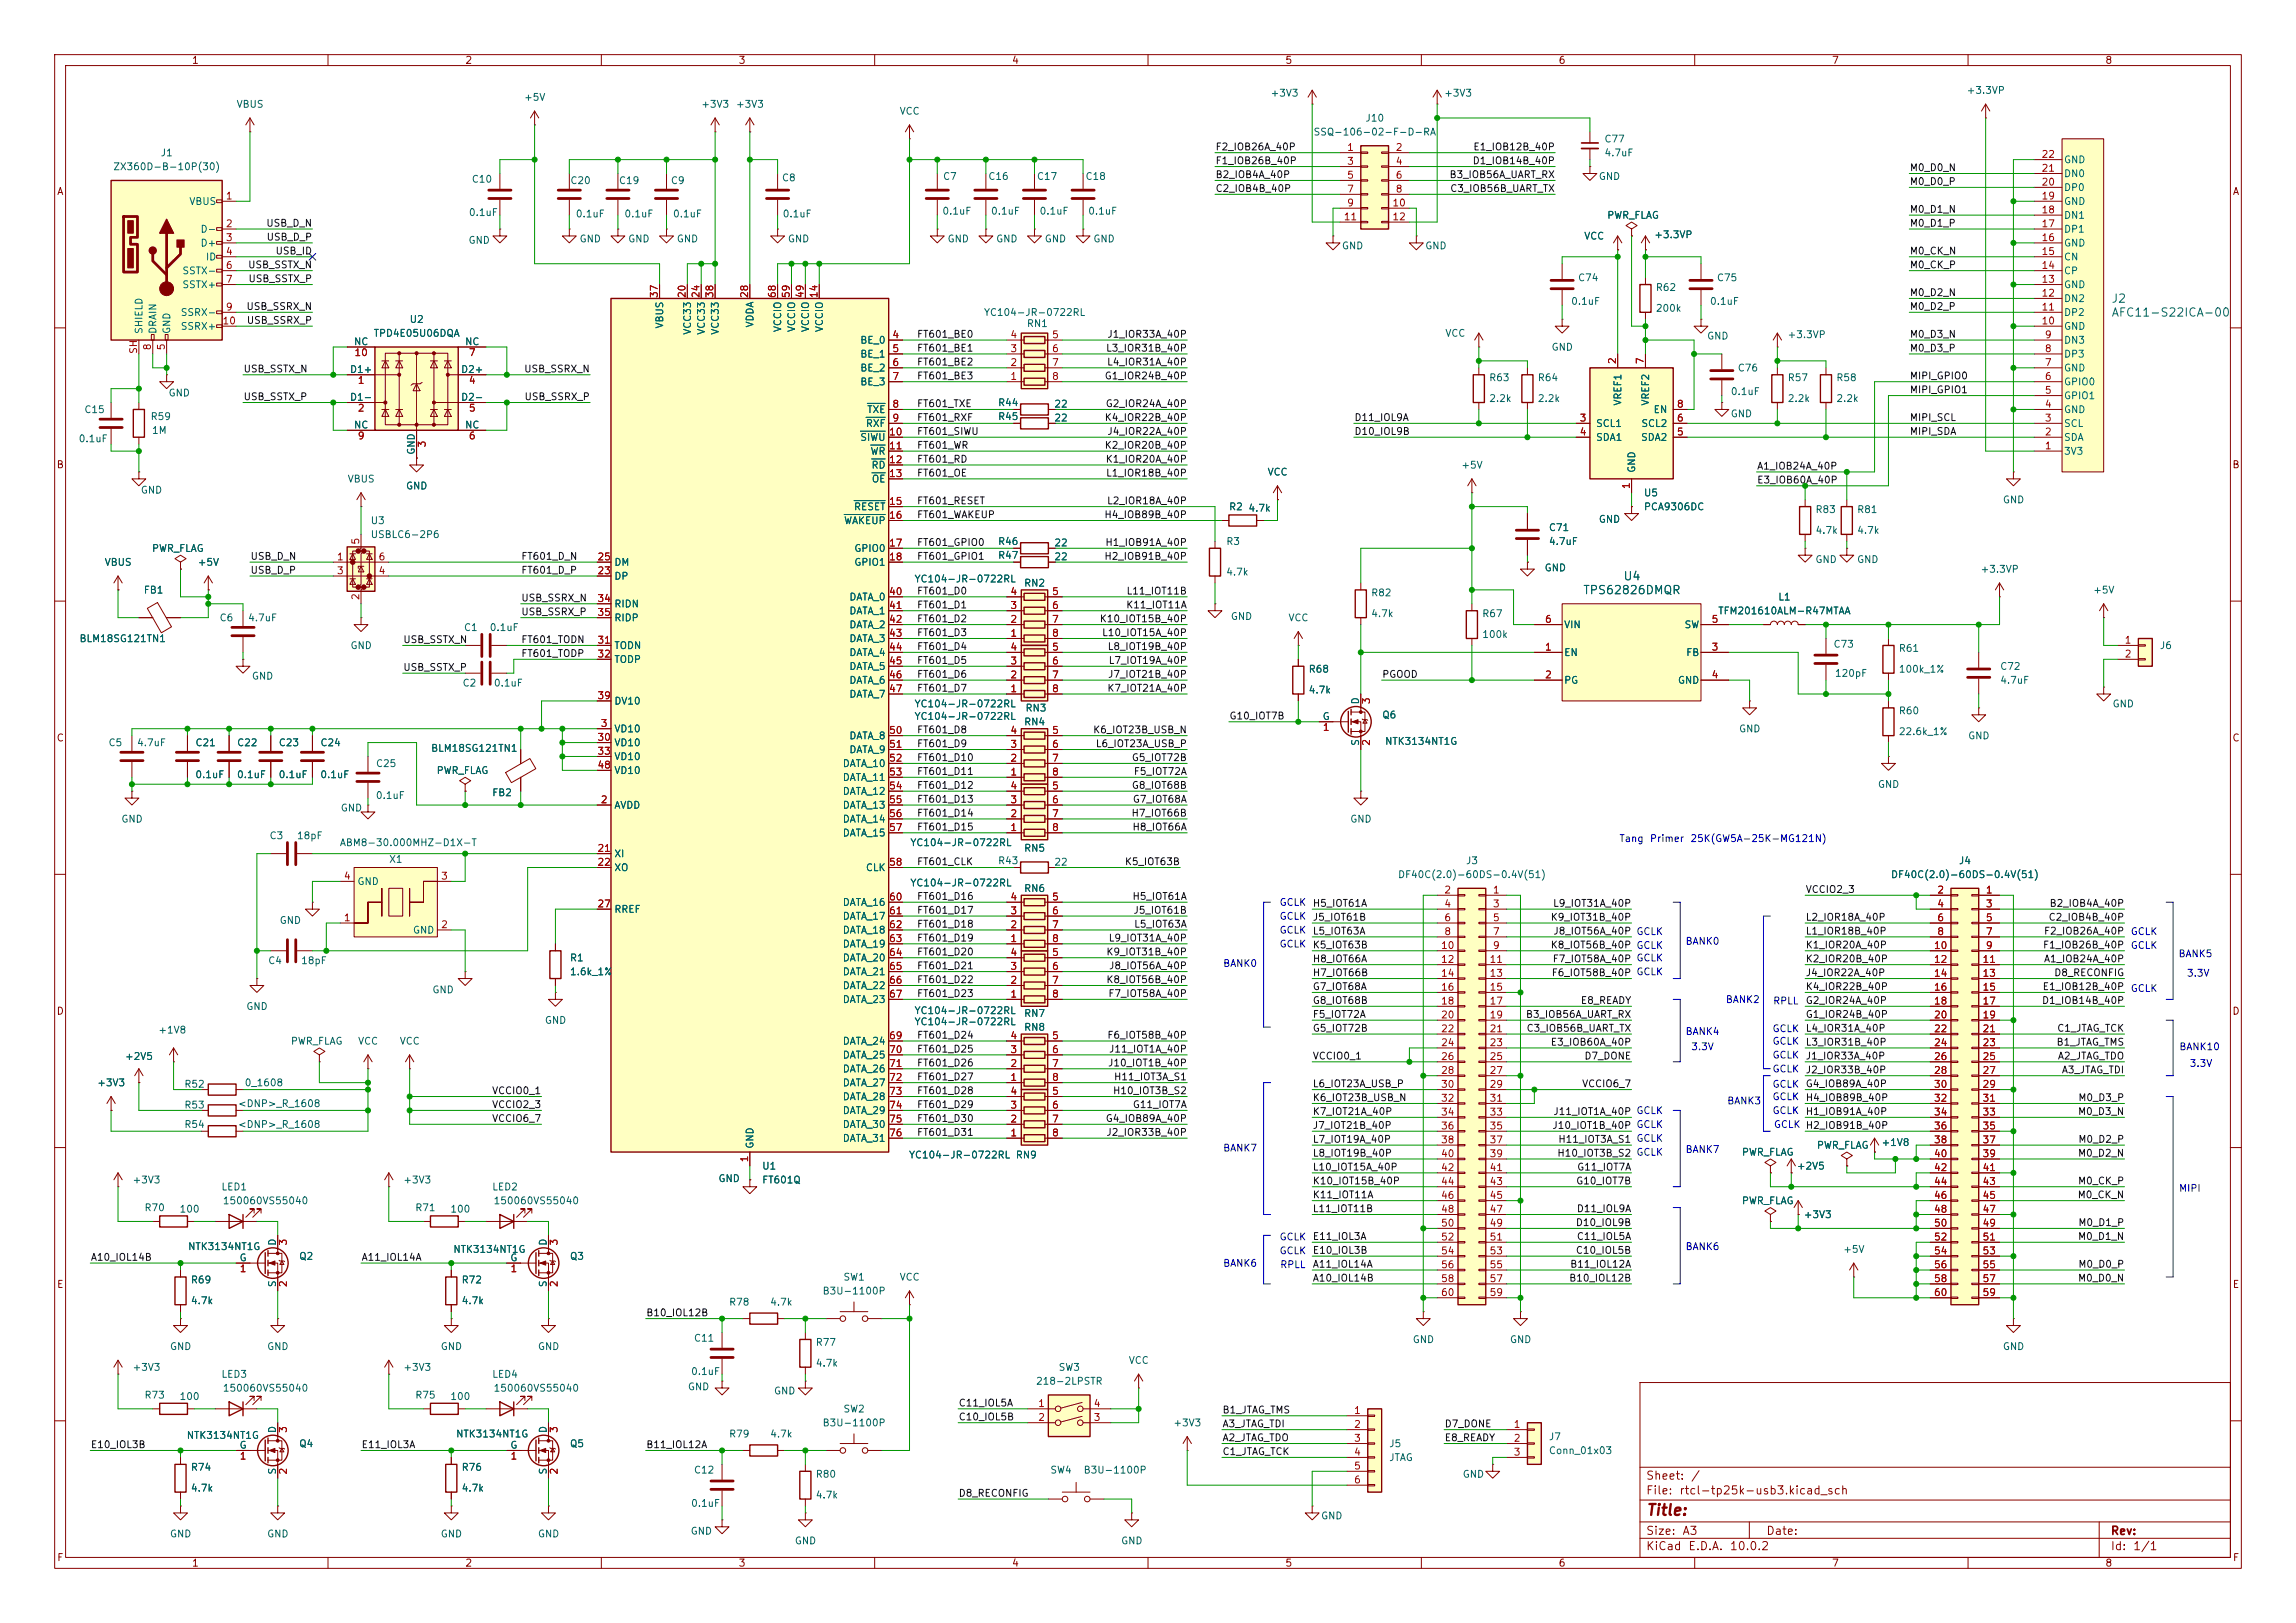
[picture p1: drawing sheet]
<svg xmlns="http://www.w3.org/2000/svg" width="420mm" height="297mm" viewBox="0 0 420 297" stroke-linecap="round" stroke-linejoin="round" font-family="sans-serif">
<defs><g id="words">
<text font-size="2" fill="#840000" x="301" y="277.8">Title:</text>
<g font-size="1.5" fill="#006464">
<text x="386.1" y="55.8">J2</text>
<text x="386.1" y="58.3">AFC11-S22ICA-00</text>
<text x="296.8" y="106.6">U4</text>
<text x="289.5" y="109.1">TPS62826DMQR</text>
</g>
<g font-size="1.5" fill="#840000">
<text x="301" y="273.8">File:</text>
<text x="301" y="271.1">Sheet:</text>
<text x="307.1" y="273.8">rtcl-tp25k-usb3.kicad_sch</text>
<text x="309.2" y="271.1">/</text>
<text x="301" y="281.2">Size:</text>
<text x="307.6" y="281.2">A3</text>
<text x="323" y="281.2">Date:</text>
<text x="386" y="281.2">Rev:</text>
<text x="301" y="284">KiCad</text>
<text x="308.7" y="284">E.D.A.</text>
<text x="316.3" y="284">10.0.2</text>
<text x="386" y="284">Id:</text>
<text x="390.1" y="284">1/1</text>
</g>
<g font-size="1.3" fill="#840000">
<text x="35" y="12">1</text>
<text x="85" y="12">2</text>
<text x="135" y="12">3</text>
<text x="185" y="12">4</text>
<text x="235" y="12">5</text>
<text x="285" y="12">6</text>
<text x="335" y="12">7</text>
<text x="385" y="12">8</text>
<text x="10.3" y="36">A</text>
<text x="408.3" y="36">A</text>
<text x="10.3" y="86">B</text>
<text x="408.2" y="86">B</text>
<text x="10.3" y="136">C</text>
<text x="408.2" y="136">C</text>
<text x="10.3" y="186">D</text>
<text x="408.2" y="186">D</text>
<text x="10.3" y="236">E</text>
<text x="408.3" y="236">E</text>
<text x="10.3" y="286">F</text>
<text x="35" y="287">1</text>
<text x="85" y="287">2</text>
<text x="135" y="287">3</text>
<text x="185" y="287">4</text>
<text x="235" y="287">5</text>
<text x="285" y="287">6</text>
<text x="335" y="287">7</text>
<text x="385" y="287">8</text>
<text x="408.3" y="286">F</text>
</g>
<g font-size="1.3" fill="#006464">
<text x="232.3" y="18">+3V3</text>
<text x="264.1" y="18">+3V3</text>
<text x="359.6" y="17.5">+3.3VP</text>
<text x="43.2" y="20">VBUS</text>
<text x="95.8" y="18.8">+5V</text>
<text x="128.2" y="20">+3V3</text>
<text x="134.5" y="20">+3V3</text>
<text x="164.5" y="21.3">VCC</text>
<text x="249.7" y="22.6">J10</text>
<text x="29.3" y="28.9">J1</text>
<text x="240.2" y="25.1">SSQ-106-02-F-D-RA</text>
<text x="293.4" y="26.4">C77</text>
<text x="293.4" y="28.9">4.7uF</text>
<text x="20.6" y="31.5">ZX360D-B-10P(30)</text>
<text x="86.2" y="33.7">C10</text>
<text x="104.2" y="34">C20</text>
<text x="113.1" y="34">C19</text>
<text x="122.6" y="34">C9</text>
<text x="142.9" y="33.5">C8</text>
<text x="172.4" y="33.2">C7</text>
<text x="180.7" y="33.2">C16</text>
<text x="189.6" y="33.2">C17</text>
<text x="198.5" y="33.2">C18</text>
<text x="292.3" y="33.2">GND</text>
<text x="377.4" y="35.3">DP0</text>
<text x="377.4" y="32.7">DN0</text>
<text x="377.4" y="30.2">GND</text>
<text x="34.5" y="37.8">VBUS</text>
<text x="85.7" y="39.8">0.1uF</text>
<text x="105.2" y="40.1">0.1uF</text>
<text x="114.1" y="40.1">0.1uF</text>
<text x="123" y="40.1">0.1uF</text>
<text x="143.1" y="40.1">0.1uF</text>
<text x="172.3" y="39.6">0.1uF</text>
<text x="181.2" y="39.6">0.1uF</text>
<text x="190.1" y="39.6">0.1uF</text>
<text x="198.9" y="39.6">0.1uF</text>
<text x="293.9" y="40.3">PWR_FLAG</text>
<text x="377.4" y="40.3">DN1</text>
<text x="377.4" y="37.8">GND</text>
<text x="36.6" y="42.9">D-</text>
<text x="36.6" y="45.4">D+</text>
<text x="37.5" y="48">ID</text>
<text x="85.6" y="44.9">GND</text>
<text x="105.9" y="44.7">GND</text>
<text x="114.8" y="44.7">GND</text>
<text x="123.7" y="44.7">GND</text>
<text x="144" y="44.7">GND</text>
<text x="173.2" y="44.7">GND</text>
<text x="182.1" y="44.7">GND</text>
<text x="191" y="44.7">GND</text>
<text x="199.9" y="44.7">GND</text>
<text x="245.4" y="45.9">GND</text>
<text x="260.6" y="45.9">GND</text>
<text x="289.7" y="44.2">VCC</text>
<text x="302.5" y="43.9">+3.3VP</text>
<text x="377.4" y="48">CN</text>
<text x="377.4" y="45.4">GND</text>
<text x="377.4" y="42.9">DP1</text>
<text x="33.3" y="50.5">SSTX-</text>
<text x="33.3" y="53">SSTX+</text>
<text x="288.6" y="51.8">C74</text>
<text x="302.8" y="53.5">R62</text>
<text x="314" y="51.8">C75</text>
<text x="377.4" y="53">GND</text>
<text x="377.4" y="50.5">CP</text>
<text x="32.9" y="58.1">SSRX-</text>
<text x="74.8" y="59.4">U2</text>
<text x="179.9" y="58.1">YC104-JR-0722RL</text>
<text x="287.3" y="56.1">0.1uF</text>
<text x="302.8" y="57.4">200k</text>
<text x="312.7" y="56.1">0.1uF</text>
<text x="377.4" y="58.1">DP2</text>
<text x="377.4" y="55.6">DN2</text>
<text x="26.4" y="61.2" transform="rotate(-90 26.4 61.2)">SHIELD</text>
<text x="28.9" y="61.2" transform="rotate(-90 28.9 61.2)">DRAIN</text>
<text x="31.5" y="61.2" transform="rotate(-90 31.5 61.2)">GND</text>
<text x="32.9" y="60.7">SSRX+</text>
<text x="64.6" y="63.5">NC</text>
<text x="68.2" y="61.9">TPD4E05U06DQA</text>
<text x="85" y="63.5">NC</text>
<text x="121.6" y="60.2" transform="rotate(-90 121.6 60.2)">VBUS</text>
<text x="126.7" y="61.4" transform="rotate(-90 126.7 61.4)">VCC33</text>
<text x="129.2" y="61.4" transform="rotate(-90 129.2 61.4)">VCC33</text>
<text x="131.8" y="61.4" transform="rotate(-90 131.8 61.4)">VCC33</text>
<text x="138.1" y="60" transform="rotate(-90 138.1 60)">VDDA</text>
<text x="143.2" y="60.9" transform="rotate(-90 143.2 60.9)">VCCIO</text>
<text x="145.8" y="60.9" transform="rotate(-90 145.8 60.9)">VCCIO</text>
<text x="148.3" y="60.9" transform="rotate(-90 148.3 60.9)">VCCIO</text>
<text x="150.8" y="60.9" transform="rotate(-90 150.8 60.9)">VCCIO</text>
<text x="157.3" y="63.2">BE_0</text>
<text x="157.3" y="65.7">BE_1</text>
<text x="187.7" y="60.2">RN1</text>
<text x="264.3" y="61.9">VCC</text>
<text x="283.7" y="64.5">GND</text>
<text x="312.2" y="62.4">GND</text>
<text x="326.9" y="62.2">+3.3VP</text>
<text x="377.4" y="65.7">DP3</text>
<text x="377.4" y="63.2">DN3</text>
<text x="377.4" y="60.7">GND</text>
<text x="63.9" y="68.6">D1+</text>
<text x="84.2" y="68.6">D2+</text>
<text x="157.3" y="68.3">BE_2</text>
<text x="157.3" y="70.8">BE_3</text>
<text x="272.3" y="70.1">R63</text>
<text x="281.2" y="70.1">R64</text>
<text x="317.8" y="68.3">C76</text>
<text x="326.9" y="70.1">R57</text>
<text x="335.8" y="70.1">R58</text>
<text x="377.4" y="70.8">GPIO0</text>
<text x="377.4" y="68.3">GND</text>
<text x="15.3" y="75.9">C15</text>
<text x="27.4" y="77.2">R59</text>
<text x="30.7" y="72.9">GND</text>
<text x="63.9" y="73.6">D1-</text>
<text x="84.2" y="73.6">D2-</text>
<text x="158.5" y="75.9">TXE</text>
<text x="182.5" y="77.2">R45</text>
<text x="182.5" y="74.6">R44</text>
<text x="192.7" y="77.4">22</text>
<text x="192.7" y="74.9">22</text>
<text x="272.3" y="73.9">2.2k</text>
<text x="281.2" y="73.9">2.2k</text>
<text x="296.9" y="74.3" transform="rotate(-90 296.9 74.3)">VREF1</text>
<text x="302" y="74.3" transform="rotate(-90 302 74.3)">VREF2</text>
<text x="302.4" y="75.9">EN</text>
<text x="316.5" y="76.7">GND</text>
<text x="316.5" y="72.6">0.1uF</text>
<text x="326.9" y="73.9">2.2k</text>
<text x="335.8" y="73.9">2.2k</text>
<text x="377.4" y="75.9">GND</text>
<text x="377.4" y="73.4">GPIO1</text>
<text x="14.3" y="81.2">0.1uF</text>
<text x="27.7" y="79.7">1M</text>
<text x="64.6" y="78.7">NC</text>
<text x="76.2" y="83.3" transform="rotate(-90 76.2 83.3)">GND</text>
<text x="85" y="78.7">NC</text>
<text x="157.3" y="81">SIWU</text>
<text x="158.3" y="78.4">RXF</text>
<text x="159.1" y="83.5">WR</text>
<text x="291.8" y="78.4">SCL1</text>
<text x="291.8" y="81">SDA1</text>
<text x="300.1" y="81">SDA2</text>
<text x="300.1" y="78.4">SCL2</text>
<text x="377.4" y="83.5">3V3</text>
<text x="377.4" y="81">SDA</text>
<text x="377.4" y="78.4">SCL</text>
<text x="63.5" y="88.6">VBUS</text>
<text x="74.2" y="89.9">GND</text>
<text x="159.3" y="86.1">RD</text>
<text x="159.4" y="88.6">OE</text>
<text x="231.8" y="87.3">VCC</text>
<text x="267.2" y="86.1">+5V</text>
<text x="299.4" y="86.6" transform="rotate(-90 299.4 86.6)">GND</text>
<text x="25.6" y="90.6">GND</text>
<text x="156.1" y="93.7">RESET</text>
<text x="224.7" y="93.7">R2</text>
<text x="228.3" y="93.9">4.7k</text>
<text x="292.3" y="96">GND</text>
<text x="300.6" y="91.1">U5</text>
<text x="300.6" y="93.7">PCA9306DC</text>
<text x="332" y="94.2">R83</text>
<text x="339.6" y="94.2">R81</text>
<text x="366.3" y="92.4">GND</text>
<text x="27.7" y="101.3">PWR_FLAG</text>
<text x="67.7" y="96.2">U3</text>
<text x="67.7" y="98.8">USBLC6-2P6</text>
<text x="154.3" y="96.2">WAKEUP</text>
<text x="156.2" y="101.3">GPIO0</text>
<text x="182.5" y="100">R46</text>
<text x="192.7" y="100.3">22</text>
<text x="224.2" y="100">R3</text>
<text x="283.2" y="97.5">C71</text>
<text x="283.2" y="100">4.7uF</text>
<text x="332" y="98">4.7k</text>
<text x="339.6" y="98">4.7k</text>
<text x="19" y="103.8">VBUS</text>
<text x="36.1" y="103.8">+5V</text>
<text x="112.3" y="106.4">DP</text>
<text x="112.3" y="103.8">DM</text>
<text x="156.2" y="103.8">GPIO1</text>
<text x="167.2" y="106.9">YC104-JR-0722RL</text>
<text x="182.5" y="102.6">R47</text>
<text x="187.2" y="107.7">RN2</text>
<text x="192.7" y="102.8">22</text>
<text x="224.2" y="105.6">4.7k</text>
<text x="282.4" y="104.9">GND</text>
<text x="332" y="103.3">GND</text>
<text x="339.6" y="103.3">GND</text>
<text x="362.2" y="105.1">+3.3VP</text>
<text x="26.2" y="108.9">FB1</text>
<text x="112.3" y="111.5">RIDN</text>
<text x="155.3" y="110.2">DATA_0</text>
<text x="155.3" y="112.7">DATA_1</text>
<text x="225" y="113.7">GND</text>
<text x="250.7" y="113.2">4.7k</text>
<text x="250.7" y="109.4">R82</text>
<text x="271" y="113.2">R67</text>
<text x="314.2" y="112.7">TFM201610ALM-R47MTAA</text>
<text x="325.2" y="110.2">L1</text>
<text x="382.8" y="108.9">+5V</text>
<text x="14.4" y="117.8">BLM18SG121TN1</text>
<text x="40.1" y="114">C6</text>
<text x="45.3" y="114">4.7uF</text>
<text x="64" y="119.1">GND</text>
<text x="84.8" y="115.8">C1</text>
<text x="89.5" y="115.8">0.1uF</text>
<text x="112.3" y="119.1">TODN</text>
<text x="112.3" y="114">RIDP</text>
<text x="155.3" y="115.3">DATA_2</text>
<text x="155.3" y="117.8">DATA_3</text>
<text x="235.6" y="114">VCC</text>
<text x="271" y="117">100k</text>
<text x="286" y="115.3">VIN</text>
<text x="308" y="115.3">SW</text>
<text x="335.3" y="118.8">C73</text>
<text x="347.2" y="119.6">R61</text>
<text x="395" y="119.1">J6</text>
<text x="46" y="124.7">GND</text>
<text x="84.5" y="125.9">C2</text>
<text x="90.2" y="125.9">0.1uF</text>
<text x="112.3" y="121.6">TODP</text>
<text x="155.3" y="120.4">DATA_4</text>
<text x="155.3" y="122.9">DATA_5</text>
<text x="155.3" y="125.4">DATA_6</text>
<text x="239.3" y="123.4">R68</text>
<text x="286" y="120.4">EN</text>
<text x="286" y="125.4">PG</text>
<text x="306.8" y="125.4">GND</text>
<text x="308.3" y="120.4">FB</text>
<text x="335.5" y="124.2">120pF</text>
<text x="347.2" y="123.4">100k_1%</text>
<text x="365.8" y="122.9">C72</text>
<text x="365.8" y="125.4">4.7uF</text>
<text x="112.3" y="129.2">DV10</text>
<text x="155.3" y="128">DATA_7</text>
<text x="167.2" y="129.7">YC104-JR-0722RL</text>
<text x="187.5" y="130.5">RN3</text>
<text x="239.3" y="127.2">4.7k</text>
<text x="248.9" y="129" transform="rotate(-90 248.9 129)">D</text>
<text x="252.7" y="131.8">Q6</text>
<text x="347.2" y="131">R60</text>
<text x="386.3" y="129.7">GND</text>
<text x="19.7" y="136.9">C5</text>
<text x="25" y="136.9">4.7uF</text>
<text x="35.6" y="136.9">C21</text>
<text x="43.3" y="136.9">C22</text>
<text x="50.9" y="136.9">C23</text>
<text x="58.5" y="136.9">C24</text>
<text x="78.7" y="137.9">BLM18SG121TN1</text>
<text x="112.3" y="134.3">VD10</text>
<text x="112.3" y="136.9">VD10</text>
<text x="155.3" y="135.6">DATA_8</text>
<text x="167.2" y="132">YC104-JR-0722RL</text>
<text x="187.2" y="133.1">RN4</text>
<text x="241.8" y="132.1">G</text>
<text x="248.9" y="136.6" transform="rotate(-90 248.9 136.6)">S</text>
<text x="253.2" y="136.6">NTK3134NT1G</text>
<text x="318" y="134.3">GND</text>
<text x="347.2" y="134.8">22.6k_1%</text>
<text x="359.9" y="135.6">GND</text>
<text x="35.6" y="142.7">0.1uF</text>
<text x="43.2" y="142.7">0.1uF</text>
<text x="50.9" y="142.7">0.1uF</text>
<text x="58.5" y="142.7">0.1uF</text>
<text x="68.7" y="140.7">C25</text>
<text x="79.8" y="141.9">PWR_FLAG</text>
<text x="112.3" y="139.4">VD10</text>
<text x="112.3" y="141.9">VD10</text>
<text x="154" y="140.7">DATA_10</text>
<text x="154" y="143.2">DATA_11</text>
<text x="155.3" y="138.1">DATA_9</text>
<text x="62.2" y="148.8">GND</text>
<text x="68.6" y="146.5">0.1uF</text>
<text x="89.9" y="146">FB2</text>
<text x="112.3" y="148.3">AVDD</text>
<text x="154" y="145.8">DATA_12</text>
<text x="154" y="148.3">DATA_13</text>
<text x="343.4" y="144.5">GND</text>
<text x="22.1" y="150.8">GND</text>
<text x="49.2" y="153.9">C3</text>
<text x="54.2" y="153.9">18pF</text>
<text x="62.1" y="155.1">ABM8-30.000MHZ-D1X-T</text>
<text x="154" y="150.8">DATA_14</text>
<text x="154" y="153.4">DATA_15</text>
<text x="166.4" y="155.1">YC104-JR-0722RL</text>
<text x="246.9" y="150.8">GND</text>
<text x="71.1" y="158.2">X1</text>
<text x="112.3" y="157.2">XI</text>
<text x="112.3" y="159.7">XO</text>
<text x="158.3" y="159.7">CLK</text>
<text x="182.5" y="158.5">R43</text>
<text x="187.2" y="156.2">RN5</text>
<text x="192.7" y="158.7">22</text>
<text x="255.6" y="161">DF40C(2.0)-60DS-0.4V(51)</text>
<text x="268" y="158.5">J3</text>
<text x="345.8" y="161">DF40C(2.0)-60DS-0.4V(51)</text>
<text x="358.2" y="158.5">J4</text>
<text x="65.3" y="162.3">GND</text>
<text x="112.3" y="167.3">RREF</text>
<text x="154" y="166.1">DATA_16</text>
<text x="166.4" y="162.5">YC104-JR-0722RL</text>
<text x="187.2" y="163.5">RN6</text>
<text x="51" y="169.4">GND</text>
<text x="75.4" y="171.2">GND</text>
<text x="154" y="168.6">DATA_17</text>
<text x="154" y="171.2">DATA_18</text>
<text x="154" y="173.7">DATA_19</text>
<text x="49" y="176.7">C4</text>
<text x="55" y="176.7">18pF</text>
<text x="104.1" y="176.2">R1</text>
<text x="104.1" y="178.8">1.6k_1%</text>
<text x="154" y="176.2">DATA_20</text>
<text x="154" y="178.8">DATA_21</text>
<text x="45" y="185.1">GND</text>
<text x="79" y="182.1">GND</text>
<text x="154" y="181.3">DATA_22</text>
<text x="154" y="183.9">DATA_23</text>
<text x="167.2" y="185.9">YC104-JR-0722RL</text>
<text x="28.9" y="189.4">+1V8</text>
<text x="53.1" y="191.5">PWR_FLAG</text>
<text x="65.4" y="191.5">VCC</text>
<text x="73" y="191.5">VCC</text>
<text x="99.6" y="187.7">GND</text>
<text x="154" y="191.5">DATA_24</text>
<text x="167.2" y="187.9">YC104-JR-0722RL</text>
<text x="187.2" y="186.4">RN7</text>
<text x="187.2" y="188.9">RN8</text>
<text x="22.8" y="194.3">+2V5</text>
<text x="154" y="194">DATA_25</text>
<text x="154" y="196.6">DATA_26</text>
<text x="17.7" y="199.1">+3V3</text>
<text x="33.6" y="199.3">R52</text>
<text x="33.6" y="203.2">R53</text>
<text x="43.4" y="202.9">&lt;DNP&gt;_R_1608</text>
<text x="44.7" y="199.1">0_1608</text>
<text x="154" y="199.1">DATA_27</text>
<text x="154" y="201.6">DATA_28</text>
<text x="33.6" y="206.7">R54</text>
<text x="43.4" y="206.7">&lt;DNP&gt;_R_1608</text>
<text x="154" y="204.2">DATA_29</text>
<text x="154" y="206.7">DATA_30</text>
<text x="154" y="209.3">DATA_31</text>
<text x="138.1" y="210.3" transform="rotate(-90 138.1 210.3)">GND</text>
<text x="139.3" y="214.3">U1</text>
<text x="166.2" y="212.3">YC104-JR-0722RL RN9</text>
<text x="318.5" y="211.8">PWR_FLAG</text>
<text x="328.6" y="214.3">+2V5</text>
<text x="332.2" y="210.5">PWR_FLAG</text>
<text x="344.1" y="210">+1V8</text>
<text x="24.1" y="216.9">+3V3</text>
<text x="26.3" y="222">R70</text>
<text x="40.4" y="218.1">LED1</text>
<text x="40.6" y="220.7">150060VS55040</text>
<text x="73.7" y="216.9">+3V3</text>
<text x="75.9" y="222">R71</text>
<text x="89.9" y="218.1">LED2</text>
<text x="90.2" y="220.7">150060VS55040</text>
<text x="131.3" y="216.6">GND</text>
<text x="139.3" y="216.9">FT601Q</text>
<text x="318.5" y="220.7">PWR_FLAG</text>
<text x="32.7" y="222.2">100</text>
<text x="82.3" y="222.2">100</text>
<text x="329.8" y="223.2">+3V3</text>
<text x="34.3" y="229.1">NTK3134NT1G</text>
<text x="43.7" y="231.1">G</text>
<text x="50.8" y="228.1" transform="rotate(-90 50.8 228.1)">D</text>
<text x="54.6" y="230.8">Q2</text>
<text x="82.8" y="229.6">NTK3134NT1G</text>
<text x="93.2" y="231.1">G</text>
<text x="100.3" y="228.1" transform="rotate(-90 100.3 228.1)">D</text>
<text x="104.1" y="230.8">Q3</text>
<text x="337.1" y="229.6">+5V</text>
<text x="34.8" y="239">4.7k</text>
<text x="34.8" y="235.2">R69</text>
<text x="50.8" y="235.7" transform="rotate(-90 50.8 235.7)">S</text>
<text x="84.3" y="239">4.7k</text>
<text x="84.3" y="235.2">R72</text>
<text x="100.3" y="235.7" transform="rotate(-90 100.3 235.7)">S</text>
<text x="133.3" y="239.2">R78</text>
<text x="140.8" y="239.2">4.7k</text>
<text x="150.4" y="237.2">B3U-1100P</text>
<text x="154.2" y="234.7">SW1</text>
<text x="164.5" y="234.7">VCC</text>
<text x="126.8" y="245.8">C11</text>
<text x="24.1" y="251.2">+3V3</text>
<text x="31" y="247.4">GND</text>
<text x="48.8" y="247.4">GND</text>
<text x="73.7" y="251.2">+3V3</text>
<text x="80.5" y="247.4">GND</text>
<text x="98.3" y="247.4">GND</text>
<text x="126.3" y="251.9">0.1uF</text>
<text x="149.1" y="250.4">4.7k</text>
<text x="149.1" y="246.6">R77</text>
<text x="193.5" y="251.2">SW3</text>
<text x="206.4" y="249.9">VCC</text>
<text x="258.3" y="246.1">GND</text>
<text x="276.1" y="246.1">GND</text>
<text x="366.3" y="247.4">GND</text>
<text x="26.3" y="256.2">R73</text>
<text x="32.7" y="256.5">100</text>
<text x="40.4" y="252.4">LED3</text>
<text x="40.6" y="255">150060VS55040</text>
<text x="75.9" y="256.2">R75</text>
<text x="82.3" y="256.5">100</text>
<text x="89.9" y="252.4">LED4</text>
<text x="90.2" y="255">150060VS55040</text>
<text x="125.7" y="254.7">GND</text>
<text x="141.5" y="255.5">GND</text>
<text x="189.4" y="253.7">218-2LPSTR</text>
<text x="34" y="263.6">NTK3134NT1G</text>
<text x="50.8" y="262.4" transform="rotate(-90 50.8 262.4)">D</text>
<text x="83.3" y="263.4">NTK3134NT1G</text>
<text x="100.3" y="262.4" transform="rotate(-90 100.3 262.4)">D</text>
<text x="133.3" y="263.4">R79</text>
<text x="140.8" y="263.4">4.7k</text>
<text x="150.4" y="261.3">B3U-1100P</text>
<text x="154.2" y="258.8">SW2</text>
<text x="214.5" y="261.3">+3V3</text>
<text x="283.2" y="263.9">J7</text>
<text x="34.8" y="269.4">R74</text>
<text x="43.7" y="265.4">G</text>
<text x="50.8" y="269.9" transform="rotate(-90 50.8 269.9)">S</text>
<text x="54.6" y="265.1">Q4</text>
<text x="84.3" y="269.4">R76</text>
<text x="93.2" y="265.4">G</text>
<text x="100.3" y="269.9" transform="rotate(-90 100.3 269.9)">S</text>
<text x="104.1" y="265.1">Q5</text>
<text x="126.8" y="270">C12</text>
<text x="192" y="270">SW4</text>
<text x="198.1" y="270">B3U-1100P</text>
<text x="254" y="265.1">J5</text>
<text x="254" y="267.7">JTAG</text>
<text x="283.2" y="266.4">Conn_01x03</text>
<text x="34.8" y="273.3">4.7k</text>
<text x="84.3" y="273.3">4.7k</text>
<text x="149.1" y="274.5">4.7k</text>
<text x="149.1" y="270.7">R80</text>
<text x="267.5" y="270.7">GND</text>
<text x="31" y="281.6">GND</text>
<text x="48.8" y="281.6">GND</text>
<text x="80.5" y="281.6">GND</text>
<text x="98.3" y="281.6">GND</text>
<text x="126.2" y="281.1">GND</text>
<text x="126.3" y="276.1">0.1uF</text>
<text x="241.5" y="278.3">GND</text>
<text x="145.3" y="282.9">GND</text>
<text x="205" y="282.9">GND</text>
</g>
<g font-size="1.3" fill="#0f0f0f">
<text x="222.2" y="27.8">F2_IOB26A_40P</text>
<text x="269.4" y="27.8">E1_IOB12B_40P</text>
<text x="222.2" y="35.4">C2_IOB4B_40P</text>
<text x="222.2" y="32.9">B2_IOB4A_40P</text>
<text x="222.2" y="30.4">F1_IOB26B_40P</text>
<text x="265" y="32.9">B3_IOB56A_UART_RX</text>
<text x="265.2" y="35.4">C3_IOB56B_UART_TX</text>
<text x="269.3" y="30.4">D1_IOB14B_40P</text>
<text x="349.2" y="31.6">M0_D0_N</text>
<text x="349.2" y="34.2">M0_D0_P</text>
<text x="48.6" y="41.8">USB_D_N</text>
<text x="349.2" y="39.2">M0_D1_N</text>
<text x="349.2" y="41.8">M0_D1_P</text>
<text x="48.7" y="44.3">USB_D_P</text>
<text x="50.3" y="46.9">USB_ID</text>
<text x="349.2" y="46.9">M0_CK_N</text>
<text x="45.3" y="49.4">USB_SSTX_N</text>
<text x="45.3" y="51.9">USB_SSTX_P</text>
<text x="349.2" y="49.4">M0_CK_P</text>
<text x="45" y="57">USB_SSRX_N</text>
<text x="45" y="59.6">USB_SSRX_P</text>
<text x="349.2" y="57">M0_D2_P</text>
<text x="349.2" y="54.5">M0_D2_N</text>
<text x="167.6" y="62.1">FT601_BE0</text>
<text x="167.6" y="64.6">FT601_BE1</text>
<text x="202.2" y="64.6">L3_IOR31B_40P</text>
<text x="202.5" y="62.1">J1_IOR33A_40P</text>
<text x="349.2" y="62.1">M0_D3_N</text>
<text x="349.2" y="64.6">M0_D3_P</text>
<text x="44.4" y="68.5">USB_SSTX_N</text>
<text x="95.8" y="68.5">USB_SSRX_N</text>
<text x="167.6" y="69.7">FT601_BE3</text>
<text x="167.6" y="67.2">FT601_BE2</text>
<text x="202" y="69.7">G1_IOR24B_40P</text>
<text x="202.4" y="67.2">L4_IOR31A_40P</text>
<text x="349.2" y="69.7">MIPI_GPIO0</text>
<text x="44.4" y="73.5">USB_SSTX_P</text>
<text x="95.8" y="73.5">USB_SSRX_P</text>
<text x="167.6" y="77.3">FT601_RXF</text>
<text x="167.6" y="74.8">FT601_TXE</text>
<text x="202" y="77.3">K4_IOR22B_40P</text>
<text x="202.2" y="74.8">G2_IOR24A_40P</text>
<text x="247.6" y="77.3">D11_IOL9A</text>
<text x="349.2" y="72.3">MIPI_GPIO1</text>
<text x="349.2" y="77.3">MIPI_SCL</text>
<text x="167.6" y="82.4">FT601_WR</text>
<text x="167.6" y="79.9">FT601_SIWU</text>
<text x="202" y="82.4">K2_IOR20B_40P</text>
<text x="202.5" y="79.9">J4_IOR22A_40P</text>
<text x="247.6" y="79.9">D10_IOL9B</text>
<text x="349.2" y="79.9">MIPI_SDA</text>
<text x="167.6" y="85">FT601_RD</text>
<text x="167.6" y="87.5">FT601_OE</text>
<text x="202.2" y="85">K1_IOR20A_40P</text>
<text x="202.2" y="87.5">L1_IOR18B_40P</text>
<text x="321.3" y="88.8">E3_IOB60A_40P</text>
<text x="321.3" y="86.2">A1_IOB24A_40P</text>
<text x="167.6" y="95.1">FT601_WAKEUP</text>
<text x="167.6" y="92.6">FT601_RESET</text>
<text x="201.9" y="95.1">H4_IOB89B_40P</text>
<text x="202.4" y="92.6">L2_IOR18A_40P</text>
<text x="167.6" y="100.2">FT601_GPIO0</text>
<text x="202.1" y="100.2">H1_IOB91A_40P</text>
<text x="45.7" y="102.7">USB_D_N</text>
<text x="45.7" y="105.3">USB_D_P</text>
<text x="95.2" y="102.7">FT601_D_N</text>
<text x="95.2" y="105.3">FT601_D_P</text>
<text x="167.6" y="102.7">FT601_GPIO1</text>
<text x="201.9" y="102.7">H2_IOB91B_40P</text>
<text x="95.2" y="110.4">USB_SSRX_N</text>
<text x="95.2" y="112.9">USB_SSRX_P</text>
<text x="167.6" y="111.6">FT601_D1</text>
<text x="167.6" y="109.1">FT601_D0</text>
<text x="205.9" y="111.6">K11_IOT11A</text>
<text x="206" y="109.1">L11_IOT11B</text>
<text x="73.7" y="118">USB_SSTX_N</text>
<text x="95.2" y="118">FT601_TODN</text>
<text x="167.6" y="119.3">FT601_D4</text>
<text x="167.6" y="114.2">FT601_D2</text>
<text x="167.6" y="116.7">FT601_D3</text>
<text x="201.1" y="114.2">K10_IOT15B_40P</text>
<text x="201.5" y="116.7">L10_IOT15A_40P</text>
<text x="202.5" y="119.3">L8_IOT19B_40P</text>
<text x="73.7" y="123.1">USB_SSTX_P</text>
<text x="95.2" y="120.5">FT601_TODP</text>
<text x="167.6" y="124.3">FT601_D6</text>
<text x="167.6" y="121.8">FT601_D5</text>
<text x="202.6" y="124.3">J7_IOT21B_40P</text>
<text x="202.7" y="121.8">L7_IOT19A_40P</text>
<text x="252.7" y="124.3">PGOOD</text>
<text x="167.6" y="126.9">FT601_D7</text>
<text x="202.5" y="126.9">K7_IOT21A_40P</text>
<text x="224.8" y="132">G10_IOT7B</text>
<text x="167.6" y="137">FT601_D9</text>
<text x="167.6" y="134.5">FT601_D8</text>
<text x="199.9" y="134.5">K6_IOT23B_USB_N</text>
<text x="200.3" y="137">L6_IOT23A_USB_P</text>
<text x="167.6" y="139.6">FT601_D10</text>
<text x="167.6" y="142.1">FT601_D11</text>
<text x="206.9" y="139.6">G5_IOT72B</text>
<text x="207.3" y="142.1">F5_IOT72A</text>
<text x="167.6" y="147.2">FT601_D13</text>
<text x="167.6" y="144.7">FT601_D12</text>
<text x="167.6" y="149.7">FT601_D14</text>
<text x="206.9" y="149.7">H7_IOT66B</text>
<text x="206.9" y="144.7">G8_IOT68B</text>
<text x="207.1" y="147.2">G7_IOT68A</text>
<text x="167.6" y="152.3">FT601_D15</text>
<text x="207" y="152.3">H8_IOT66A</text>
<text x="167.6" y="158.6">FT601_CLK</text>
<text x="205.7" y="158.6">K5_IOT63B</text>
<text x="167.6" y="165">FT601_D16</text>
<text x="167.6" y="167.5">FT601_D17</text>
<text x="207" y="165">H5_IOT61A</text>
<text x="207.2" y="167.5">J5_IOT61B</text>
<text x="240" y="166.2">H5_IOT61A</text>
<text x="284" y="166.2">L9_IOT31A_40P</text>
<text x="330.2" y="163.7">VCCIO2_3</text>
<text x="374.8" y="166.2">B2_IOB4A_40P</text>
<text x="167.6" y="170.1">FT601_D18</text>
<text x="167.6" y="172.6">FT601_D19</text>
<text x="202.7" y="172.6">L9_IOT31A_40P</text>
<text x="207.4" y="170.1">L5_IOT63A</text>
<text x="240" y="173.9">K5_IOT63B</text>
<text x="240" y="171.3">L5_IOT63A</text>
<text x="240" y="168.8">J5_IOT61B</text>
<text x="283.6" y="168.8">K9_IOT31B_40P</text>
<text x="283.6" y="173.9">K8_IOT56B_40P GCLK</text>
<text x="284" y="171.3">J8_IOT56A_40P GCLK</text>
<text x="330.2" y="171.3">L1_IOR18B_40P</text>
<text x="330.2" y="168.8">L2_IOR18A_40P</text>
<text x="330.2" y="173.9">K1_IOR20A_40P</text>
<text x="373.6" y="173.9">F1_IOB26B_40P</text>
<text x="373.8" y="171.3">F2_IOB26A_40P</text>
<text x="374.6" y="168.8">C2_IOB4B_40P</text>
<text x="167.6" y="175.1">FT601_D20</text>
<text x="167.6" y="177.7">FT601_D21</text>
<text x="202.3" y="175.1">K9_IOT31B_40P</text>
<text x="202.8" y="177.7">J8_IOT56A_40P</text>
<text x="240" y="176.4">H8_IOT66A</text>
<text x="240" y="178.9">H7_IOT66B</text>
<text x="283.7" y="178.9">F6_IOT58B_40P GCLK</text>
<text x="283.9" y="176.4">F7_IOT58A_40P GCLK</text>
<text x="330.2" y="178.9">J4_IOR22A_40P</text>
<text x="330.2" y="176.4">K2_IOR20B_40P</text>
<text x="373.8" y="176.4">A1_IOB24A_40P</text>
<text x="375.7" y="178.9">D8_RECONFIG</text>
<text x="167.6" y="180.2">FT601_D22</text>
<text x="167.6" y="182.8">FT601_D23</text>
<text x="202.3" y="180.2">K8_IOT56B_40P</text>
<text x="202.6" y="182.8">F7_IOT58A_40P</text>
<text x="240" y="184">G8_IOT68B</text>
<text x="240" y="181.5">G7_IOT68A</text>
<text x="289.1" y="184">E8_READY</text>
<text x="330.2" y="184">G2_IOR24A_40P</text>
<text x="330.2" y="181.5">K4_IOR22B_40P</text>
<text x="373.4" y="184">D1_IOB14B_40P</text>
<text x="373.5" y="181.5">E1_IOB12B_40P</text>
<text x="167.6" y="190.4">FT601_D24</text>
<text x="202.5" y="190.4">F6_IOT58B_40P</text>
<text x="240" y="189.1">G5_IOT72B</text>
<text x="240" y="186.6">F5_IOT72A</text>
<text x="279" y="186.6">B3_IOB56A_UART_RX</text>
<text x="279.1" y="189.1">C3_IOB56B_UART_TX</text>
<text x="283.6" y="191.6">E3_IOB60A_40P</text>
<text x="330.2" y="189.1">L4_IOR31A_40P</text>
<text x="330.2" y="191.6">L3_IOR31B_40P</text>
<text x="330.2" y="186.6">G1_IOR24B_40P</text>
<text x="376.1" y="191.6">B1_JTAG_TMS</text>
<text x="376.2" y="189.1">C1_JTAG_TCK</text>
<text x="167.6" y="192.9">FT601_D25</text>
<text x="167.6" y="198">FT601_D27</text>
<text x="167.6" y="195.5">FT601_D26</text>
<text x="202.6" y="195.5">J10_IOT1B_40P</text>
<text x="202.8" y="192.9">J11_IOT1A_40P</text>
<text x="203.7" y="198">H11_IOT3A_S1</text>
<text x="240" y="194.2">VCCIO0_1</text>
<text x="289.7" y="194.2">D7_DONE</text>
<text x="330.2" y="196.7">J2_IOR33B_40P</text>
<text x="330.2" y="194.2">J1_IOR33A_40P</text>
<text x="376.3" y="194.2">A2_JTAG_TDO</text>
<text x="377" y="196.7">A3_JTAG_TDI</text>
<text x="89.9" y="200.5">VCCIO0_1</text>
<text x="89.9" y="203.1">VCCIO2_3</text>
<text x="167.6" y="203.1">FT601_D29</text>
<text x="167.6" y="200.5">FT601_D28</text>
<text x="203.5" y="200.5">H10_IOT3B_S2</text>
<text x="207.1" y="203.1">G11_IOT7A</text>
<text x="240" y="199.3">L6_IOT23A_USB_P</text>
<text x="240" y="201.8">K6_IOT23B_USB_N</text>
<text x="289.3" y="199.3">VCCIO6_7</text>
<text x="330.2" y="199.3">G4_IOB89A_40P</text>
<text x="330.2" y="201.8">H4_IOB89B_40P</text>
<text x="380.1" y="201.8">M0_D3_P</text>
<text x="89.9" y="205.6">VCCIO6_7</text>
<text x="167.6" y="205.6">FT601_D30</text>
<text x="167.6" y="208.2">FT601_D31</text>
<text x="202.2" y="205.6">G4_IOB89A_40P</text>
<text x="202.3" y="208.2">J2_IOR33B_40P</text>
<text x="240" y="206.9">J7_IOT21B_40P</text>
<text x="240" y="204.3">K7_IOT21A_40P</text>
<text x="240" y="209.4">L7_IOT19A_40P</text>
<text x="283.9" y="206.9">J10_IOT1B_40P GCLK</text>
<text x="284" y="204.3">J11_IOT1A_40P GCLK</text>
<text x="284.9" y="209.4">H11_IOT3A_S1 GCLK</text>
<text x="330.2" y="204.3">H1_IOB91A_40P</text>
<text x="380" y="204.3">M0_D3_N</text>
<text x="380.1" y="209.4">M0_D2_P</text>
<text x="240" y="214.5">L10_IOT15A_40P</text>
<text x="240" y="212">L8_IOT19B_40P</text>
<text x="284.8" y="212">H10_IOT3B_S2 GCLK</text>
<text x="288.4" y="214.5">G11_IOT7A</text>
<text x="380" y="212">M0_D2_N</text>
<text x="240" y="219.6">K11_IOT11A</text>
<text x="240" y="217">K10_IOT15B_40P</text>
<text x="288.2" y="217">G10_IOT7B</text>
<text x="380" y="219.6">M0_CK_N</text>
<text x="380" y="217">M0_CK_P</text>
<text x="240" y="227.2">E11_IOL3A</text>
<text x="240" y="222.1">L11_IOT11B</text>
<text x="288.1" y="224.7">D10_IOL9B</text>
<text x="288.3" y="222.1">D11_IOL9A</text>
<text x="288.3" y="227.2">C11_IOL5A</text>
<text x="380" y="227.2">M0_D1_N</text>
<text x="380.1" y="224.7">M0_D1_P</text>
<text x="16.5" y="231">A10_IOL14B</text>
<text x="66" y="231">A11_IOL14A</text>
<text x="240" y="232.3">A11_IOL14A</text>
<text x="240" y="229.7">E10_IOL3B</text>
<text x="287.1" y="232.3">B11_IOL12A</text>
<text x="288.1" y="229.7">C10_IOL5B</text>
<text x="380.1" y="232.3">M0_D0_P</text>
<text x="240" y="234.8">A10_IOL14B</text>
<text x="286.9" y="234.8">B10_IOL12B</text>
<text x="380" y="234.8">M0_D0_N</text>
<text x="118.1" y="241.2">B10_IOL12B</text>
<text x="175.3" y="257.7">C11_IOL5A</text>
<text x="175.3" y="260.2">C10_IOL5B</text>
<text x="223.5" y="259">B1_JTAG_TMS</text>
<text x="223.5" y="261.5">A3_JTAG_TDI</text>
<text x="264.2" y="261.5">D7_DONE</text>
<text x="16.5" y="265.3">E10_IOL3B</text>
<text x="66" y="265.3">E11_IOL3A</text>
<text x="118.1" y="265.3">B11_IOL12A</text>
<text x="223.5" y="264">A2_JTAG_TDO</text>
<text x="223.5" y="266.6">C1_JTAG_TCK</text>
<text x="264.2" y="264">E8_READY</text>
<text x="175.3" y="274.2">D8_RECONFIG</text>
</g>
<g font-size="1.3" fill="#a90000">
<text x="246.3" y="27.9">1</text>
<text x="255.2" y="27.9">2</text>
<text x="373.3" y="29.2">22</text>
<text x="246.3" y="30.5">3</text>
<text x="246.3" y="33">5</text>
<text x="246.3" y="35.5">7</text>
<text x="255.2" y="30.5">4</text>
<text x="255.2" y="33">6</text>
<text x="255.2" y="35.5">8</text>
<text x="373.3" y="34.3">20</text>
<text x="373.3" y="31.7">21</text>
<text x="41.2" y="36.8">1</text>
<text x="41.2" y="41.9">2</text>
<text x="245.7" y="40.6">11</text>
<text x="246.3" y="38.1">9</text>
<text x="254.6" y="38.1">10</text>
<text x="254.6" y="40.6">12</text>
<text x="373.3" y="41.9">17</text>
<text x="373.3" y="39.3">18</text>
<text x="373.3" y="36.8">19</text>
<text x="41.2" y="44.4">3</text>
<text x="41.2" y="47">4</text>
<text x="373.3" y="47">15</text>
<text x="373.3" y="44.4">16</text>
<text x="41.2" y="49.5">6</text>
<text x="41.2" y="52">7</text>
<text x="373.3" y="52">13</text>
<text x="373.3" y="49.5">14</text>
<text x="40.6" y="59.7">10</text>
<text x="41.2" y="57.1">9</text>
<text x="120.6" y="54.7" transform="rotate(-90 120.6 54.7)">37</text>
<text x="125.7" y="54.7" transform="rotate(-90 125.7 54.7)">20</text>
<text x="128.2" y="54.7" transform="rotate(-90 128.2 54.7)">24</text>
<text x="130.8" y="54.7" transform="rotate(-90 130.8 54.7)">38</text>
<text x="137.1" y="54.7" transform="rotate(-90 137.1 54.7)">28</text>
<text x="142.2" y="54.7" transform="rotate(-90 142.2 54.7)">68</text>
<text x="144.8" y="54.7" transform="rotate(-90 144.8 54.7)">59</text>
<text x="147.3" y="54.7" transform="rotate(-90 147.3 54.7)">49</text>
<text x="149.8" y="54.7" transform="rotate(-90 149.8 54.7)">14</text>
<text x="373.3" y="59.7">10</text>
<text x="373.3" y="57.1">11</text>
<text x="373.3" y="54.6">12</text>
<text x="25.4" y="64.9" transform="rotate(-90 25.4 64.9)">SH</text>
<text x="27.9" y="64.2" transform="rotate(-90 27.9 64.2)">8</text>
<text x="30.5" y="64.2" transform="rotate(-90 30.5 64.2)">5</text>
<text x="64.7" y="65.5">10</text>
<text x="85.7" y="65.5">7</text>
<text x="163.1" y="62.2">4</text>
<text x="163.1" y="64.7">5</text>
<text x="184.7" y="64.7">3</text>
<text x="184.7" y="62.2">4</text>
<text x="192.3" y="62.2">5</text>
<text x="192.3" y="64.7">6</text>
<text x="373.9" y="64.7">8</text>
<text x="373.9" y="62.2">9</text>
<text x="65.3" y="70.5">1</text>
<text x="85.7" y="70.5">4</text>
<text x="163.1" y="67.3">6</text>
<text x="163.1" y="69.8">7</text>
<text x="184.7" y="69.8">1</text>
<text x="184.7" y="67.3">2</text>
<text x="192.3" y="67.3">7</text>
<text x="192.3" y="69.8">8</text>
<text x="295.9" y="66.7" transform="rotate(-90 295.9 66.7)">2</text>
<text x="301" y="66.7" transform="rotate(-90 301 66.7)">7</text>
<text x="373.9" y="69.8">6</text>
<text x="373.9" y="67.3">7</text>
<text x="65.3" y="75.6">2</text>
<text x="85.7" y="75.6">5</text>
<text x="163.1" y="74.9">8</text>
<text x="163.1" y="77.4">9</text>
<text x="288.9" y="77.4">3</text>
<text x="306.6" y="77.4">6</text>
<text x="306.6" y="74.9">8</text>
<text x="373.9" y="77.4">3</text>
<text x="373.9" y="74.9">4</text>
<text x="373.9" y="72.4">5</text>
<text x="65.3" y="80.7">9</text>
<text x="78.2" y="82" transform="rotate(-90 78.2 82)">3</text>
<text x="85.7" y="80.7">6</text>
<text x="162.5" y="80">10</text>
<text x="162.5" y="82.5">11</text>
<text x="288.9" y="80">4</text>
<text x="306.6" y="80">5</text>
<text x="373.9" y="82.5">1</text>
<text x="373.9" y="80">2</text>
<text x="162.5" y="85.1">12</text>
<text x="162.5" y="87.6">13</text>
<text x="298.4" y="89.6" transform="rotate(-90 298.4 89.6)">1</text>
<text x="162.5" y="92.7">15</text>
<text x="162.5" y="95.2">16</text>
<text x="66" y="99.8" transform="rotate(-90 66 99.8)">5</text>
<text x="162.5" y="100.3">17</text>
<text x="61.5" y="102.8">1</text>
<text x="61.5" y="105.4">3</text>
<text x="69.1" y="105.4">4</text>
<text x="69.1" y="102.8">6</text>
<text x="109.2" y="105.4">23</text>
<text x="109.2" y="102.8">25</text>
<text x="162.5" y="102.8">18</text>
<text x="66" y="109.9" transform="rotate(-90 66 109.9)">2</text>
<text x="109.2" y="110.5">34</text>
<text x="109.2" y="113">35</text>
<text x="162.5" y="109.2">40</text>
<text x="162.5" y="111.7">41</text>
<text x="184.7" y="111.7">3</text>
<text x="184.7" y="109.2">4</text>
<text x="192.3" y="109.2">5</text>
<text x="192.3" y="111.7">6</text>
<text x="109.2" y="118.1">31</text>
<text x="162.5" y="114.3">42</text>
<text x="162.5" y="116.8">43</text>
<text x="162.5" y="119.4">44</text>
<text x="184.7" y="116.8">1</text>
<text x="184.7" y="114.3">2</text>
<text x="184.7" y="119.4">4</text>
<text x="192.3" y="114.3">7</text>
<text x="192.3" y="116.8">8</text>
<text x="192.3" y="119.4">5</text>
<text x="282.5" y="119.4">1</text>
<text x="282.5" y="114.3">6</text>
<text x="313" y="119.4">3</text>
<text x="313" y="114.3">5</text>
<text x="388.5" y="118.1">1</text>
<text x="109.2" y="120.6">32</text>
<text x="162.5" y="121.9">45</text>
<text x="162.5" y="124.4">46</text>
<text x="184.7" y="124.4">2</text>
<text x="184.7" y="121.9">3</text>
<text x="192.3" y="121.9">6</text>
<text x="192.3" y="124.4">7</text>
<text x="282.5" y="124.4">2</text>
<text x="313" y="124.4">4</text>
<text x="388.5" y="120.6">2</text>
<text x="109.2" y="128.2">39</text>
<text x="162.5" y="127">47</text>
<text x="184.7" y="127">1</text>
<text x="192.3" y="127">8</text>
<text x="250.9" y="129" transform="rotate(-90 250.9 129)">3</text>
<text x="109.2" y="135.9">30</text>
<text x="109.8" y="133.3">3</text>
<text x="162.5" y="134.6">50</text>
<text x="162.5" y="137.1">51</text>
<text x="184.7" y="137.1">3</text>
<text x="184.7" y="134.6">4</text>
<text x="192.3" y="134.6">5</text>
<text x="192.3" y="137.1">6</text>
<text x="241.9" y="134">1</text>
<text x="250.9" y="136.6" transform="rotate(-90 250.9 136.6)">2</text>
<text x="109.2" y="138.4">33</text>
<text x="109.2" y="140.9">48</text>
<text x="162.5" y="139.7">52</text>
<text x="162.5" y="142.2">53</text>
<text x="184.7" y="142.2">1</text>
<text x="184.7" y="139.7">2</text>
<text x="192.3" y="139.7">7</text>
<text x="192.3" y="142.2">8</text>
<text x="109.8" y="147.3">2</text>
<text x="162.5" y="144.8">54</text>
<text x="162.5" y="147.3">55</text>
<text x="162.5" y="149.8">56</text>
<text x="184.7" y="149.8">2</text>
<text x="184.7" y="147.3">3</text>
<text x="184.7" y="144.8">4</text>
<text x="192.3" y="144.8">5</text>
<text x="192.3" y="147.3">6</text>
<text x="192.3" y="149.8">7</text>
<text x="162.5" y="152.4">57</text>
<text x="184.7" y="152.4">1</text>
<text x="192.3" y="152.4">8</text>
<text x="62.8" y="161.3">4</text>
<text x="80.6" y="161.3">3</text>
<text x="109.2" y="156.2">21</text>
<text x="109.2" y="158.7">22</text>
<text x="162.5" y="158.7">58</text>
<text x="109.2" y="166.3">27</text>
<text x="162.5" y="165.1">60</text>
<text x="162.5" y="167.6">61</text>
<text x="184.7" y="167.6">3</text>
<text x="184.7" y="165.1">4</text>
<text x="192.3" y="165.1">5</text>
<text x="192.3" y="167.6">6</text>
<text x="264.1" y="163.8">2</text>
<text x="264.1" y="166.3">4</text>
<text x="273" y="163.8">1</text>
<text x="273" y="166.3">3</text>
<text x="354.3" y="163.8">2</text>
<text x="354.3" y="166.3">4</text>
<text x="363.1" y="163.8">1</text>
<text x="363.1" y="166.3">3</text>
<text x="62.8" y="168.9">1</text>
<text x="80.6" y="170.2">2</text>
<text x="162.5" y="170.2">62</text>
<text x="162.5" y="172.7">63</text>
<text x="184.7" y="172.7">1</text>
<text x="184.7" y="170.2">2</text>
<text x="192.3" y="170.2">7</text>
<text x="192.3" y="172.7">8</text>
<text x="263.5" y="174">10</text>
<text x="264.1" y="168.9">6</text>
<text x="264.1" y="171.4">8</text>
<text x="273" y="168.9">5</text>
<text x="273" y="171.4">7</text>
<text x="273" y="174">9</text>
<text x="353.7" y="174">10</text>
<text x="354.3" y="168.9">6</text>
<text x="354.3" y="171.4">8</text>
<text x="363.1" y="168.9">5</text>
<text x="363.1" y="171.4">7</text>
<text x="363.1" y="174">9</text>
<text x="162.5" y="175.2">64</text>
<text x="162.5" y="177.8">65</text>
<text x="184.7" y="177.8">3</text>
<text x="184.7" y="175.2">4</text>
<text x="192.3" y="175.2">5</text>
<text x="192.3" y="177.8">6</text>
<text x="263.5" y="176.5">12</text>
<text x="263.5" y="179">14</text>
<text x="272.4" y="176.5">11</text>
<text x="272.4" y="179">13</text>
<text x="353.7" y="176.5">12</text>
<text x="353.7" y="179">14</text>
<text x="362.5" y="176.5">11</text>
<text x="362.5" y="179">13</text>
<text x="162.5" y="180.3">66</text>
<text x="162.5" y="182.9">67</text>
<text x="184.7" y="182.9">1</text>
<text x="184.7" y="180.3">2</text>
<text x="192.3" y="180.3">7</text>
<text x="192.3" y="182.9">8</text>
<text x="263.5" y="181.6">16</text>
<text x="263.5" y="184.1">18</text>
<text x="272.4" y="181.6">15</text>
<text x="272.4" y="184.1">17</text>
<text x="353.7" y="181.6">16</text>
<text x="353.7" y="184.1">18</text>
<text x="362.5" y="181.6">15</text>
<text x="362.5" y="184.1">17</text>
<text x="162.5" y="190.5">69</text>
<text x="184.7" y="190.5">4</text>
<text x="192.3" y="190.5">5</text>
<text x="263.5" y="186.7">20</text>
<text x="263.5" y="189.2">22</text>
<text x="263.5" y="191.7">24</text>
<text x="272.4" y="186.7">19</text>
<text x="272.4" y="189.2">21</text>
<text x="272.4" y="191.7">23</text>
<text x="353.7" y="186.7">20</text>
<text x="353.7" y="189.2">22</text>
<text x="353.7" y="191.7">24</text>
<text x="362.5" y="186.7">19</text>
<text x="362.5" y="189.2">21</text>
<text x="362.5" y="191.7">23</text>
<text x="162.5" y="193">70</text>
<text x="162.5" y="195.6">71</text>
<text x="184.7" y="195.6">2</text>
<text x="184.7" y="193">3</text>
<text x="192.3" y="193">6</text>
<text x="192.3" y="195.6">7</text>
<text x="263.5" y="194.3">26</text>
<text x="263.5" y="196.8">28</text>
<text x="272.4" y="194.3">25</text>
<text x="272.4" y="196.8">27</text>
<text x="353.7" y="194.3">26</text>
<text x="353.7" y="196.8">28</text>
<text x="362.5" y="194.3">25</text>
<text x="362.5" y="196.8">27</text>
<text x="162.5" y="198.1">72</text>
<text x="162.5" y="200.6">73</text>
<text x="162.5" y="203.2">74</text>
<text x="184.7" y="198.1">1</text>
<text x="184.7" y="203.2">3</text>
<text x="184.7" y="200.6">4</text>
<text x="192.3" y="198.1">8</text>
<text x="192.3" y="200.6">5</text>
<text x="192.3" y="203.2">6</text>
<text x="263.5" y="199.4">30</text>
<text x="263.5" y="201.9">32</text>
<text x="272.4" y="199.4">29</text>
<text x="272.4" y="201.9">31</text>
<text x="353.7" y="199.4">30</text>
<text x="353.7" y="201.9">32</text>
<text x="362.5" y="199.4">29</text>
<text x="362.5" y="201.9">31</text>
<text x="162.5" y="205.7">75</text>
<text x="162.5" y="208.3">76</text>
<text x="184.7" y="208.3">1</text>
<text x="184.7" y="205.7">2</text>
<text x="192.3" y="205.7">7</text>
<text x="192.3" y="208.3">8</text>
<text x="263.5" y="204.4">34</text>
<text x="263.5" y="207">36</text>
<text x="263.5" y="209.5">38</text>
<text x="272.4" y="204.4">33</text>
<text x="272.4" y="207">35</text>
<text x="272.4" y="209.5">37</text>
<text x="353.7" y="204.4">34</text>
<text x="353.7" y="207">36</text>
<text x="353.7" y="209.5">38</text>
<text x="362.5" y="204.4">33</text>
<text x="362.5" y="207">35</text>
<text x="362.5" y="209.5">37</text>
<text x="137.1" y="212.8" transform="rotate(-90 137.1 212.8)">1</text>
<text x="263.5" y="212.1">40</text>
<text x="263.5" y="214.6">42</text>
<text x="272.4" y="212.1">39</text>
<text x="272.4" y="214.6">41</text>
<text x="353.7" y="212.1">40</text>
<text x="353.7" y="214.6">42</text>
<text x="362.5" y="212.1">39</text>
<text x="362.5" y="214.6">41</text>
<text x="263.5" y="217.1">44</text>
<text x="263.5" y="219.7">46</text>
<text x="272.4" y="217.1">43</text>
<text x="272.4" y="219.7">45</text>
<text x="353.7" y="217.1">44</text>
<text x="353.7" y="219.7">46</text>
<text x="362.5" y="217.1">43</text>
<text x="362.5" y="219.7">45</text>
<text x="263.5" y="222.2">48</text>
<text x="263.5" y="224.8">50</text>
<text x="263.5" y="227.3">52</text>
<text x="272.4" y="222.2">47</text>
<text x="272.4" y="224.8">49</text>
<text x="272.4" y="227.3">51</text>
<text x="353.7" y="222.2">48</text>
<text x="353.7" y="224.8">50</text>
<text x="353.7" y="227.3">52</text>
<text x="362.5" y="222.2">47</text>
<text x="362.5" y="224.8">49</text>
<text x="362.5" y="227.3">51</text>
<text x="43.7" y="233.1">1</text>
<text x="52.8" y="228" transform="rotate(-90 52.8 228)">3</text>
<text x="93.3" y="233.1">1</text>
<text x="102.3" y="228" transform="rotate(-90 102.3 228)">3</text>
<text x="263.5" y="229.8">54</text>
<text x="263.5" y="232.4">56</text>
<text x="272.4" y="229.8">53</text>
<text x="272.4" y="232.4">55</text>
<text x="353.7" y="229.8">54</text>
<text x="353.7" y="232.4">56</text>
<text x="362.5" y="229.8">53</text>
<text x="362.5" y="232.4">55</text>
<text x="52.8" y="235.7" transform="rotate(-90 52.8 235.7)">2</text>
<text x="102.3" y="235.7" transform="rotate(-90 102.3 235.7)">2</text>
<text x="263.5" y="234.9">58</text>
<text x="263.5" y="237.5">60</text>
<text x="272.4" y="234.9">57</text>
<text x="272.4" y="237.5">59</text>
<text x="353.7" y="234.9">58</text>
<text x="353.7" y="237.5">60</text>
<text x="362.5" y="234.9">57</text>
<text x="362.5" y="237.5">59</text>
<text x="189.8" y="257.8">1</text>
<text x="200" y="257.8">4</text>
<text x="52.8" y="262.3" transform="rotate(-90 52.8 262.3)">3</text>
<text x="102.3" y="262.3" transform="rotate(-90 102.3 262.3)">3</text>
<text x="189.8" y="260.3">2</text>
<text x="200" y="260.3">3</text>
<text x="247.6" y="259.1">1</text>
<text x="247.6" y="261.6">2</text>
<text x="276.8" y="261.6">1</text>
<text x="43.7" y="267.4">1</text>
<text x="52.8" y="269.9" transform="rotate(-90 52.8 269.9)">2</text>
<text x="93.3" y="267.4">1</text>
<text x="102.3" y="269.9" transform="rotate(-90 102.3 269.9)">2</text>
<text x="247.6" y="264.1">3</text>
<text x="247.6" y="266.7">4</text>
<text x="247.6" y="269.2">5</text>
<text x="276.8" y="264.1">2</text>
<text x="276.8" y="266.7">3</text>
<text x="247.6" y="271.8">6</text>
</g>
<g font-size="1.3" fill="#0000c2">
<text x="296.1" y="154.4">Tang</text>
<text x="301.7" y="154.4">Primer</text>
<text x="309.1" y="154.4">25K(GW5A-25K-MG121N)</text>
<text x="234" y="166.1">GCLK</text>
<text x="234" y="168.6">GCLK</text>
<text x="234" y="171.2">GCLK</text>
<text x="234" y="173.7">GCLK</text>
<text x="308.2" y="173.2">BANK0</text>
<text x="389.7" y="173.9">GCLK</text>
<text x="389.7" y="171.4">GCLK</text>
<text x="223.6" y="177.3">BANK0</text>
<text x="398.4" y="175.5">BANK5</text>
<text x="399.9" y="179">3.3V</text>
<text x="315.6" y="183.9">BANK2</text>
<text x="324.2" y="184.1">RPLL</text>
<text x="389.7" y="181.8">GCLK</text>
<text x="308.2" y="189.7">BANK4</text>
<text x="324.1" y="191.5">GCLK</text>
<text x="324.1" y="189.2">GCLK</text>
<text x="309.2" y="192.5">3.3V</text>
<text x="324.1" y="196.6">GCLK</text>
<text x="324.1" y="194">GCLK</text>
<text x="398.5" y="192.5">BANK10</text>
<text x="400.4" y="195.5">3.3V</text>
<text x="315.8" y="202.4">BANK3</text>
<text x="324.1" y="199.3">GCLK</text>
<text x="324.1" y="201.6">GCLK</text>
<text x="324.1" y="204.2">GCLK</text>
<text x="324.4" y="206.7">GCLK H2_IOB91B_40P</text>
<text x="223.6" y="211">BANK7</text>
<text x="308.2" y="211.3">BANK7</text>
<text x="398.5" y="218.4">MIPI</text>
<text x="234" y="227.3">GCLK</text>
<text x="223.6" y="232.1">BANK6</text>
<text x="234" y="229.8">GCLK</text>
<text x="234.1" y="232.4">RPLL</text>
<text x="308.2" y="229.1">BANK6</text>
</g>
</g></defs>
<g fill="none" stroke="#840000" stroke-width=".18">
<path d="M10 10h400v277h-400zM12 12h396v273h-396zM60 10v2M110 10v2M160 10v2M210 10v2M260 10v2M310 10v2M360 10v2M10 60h2M408 60h2M10 110h2"/>
<path d="M185.4 102.9h1.3M191.8 102.9h1.2M408 110h2M10 160h2M408 160h2M10 210h2M408 210h2M300 253h108v32h-108zM10 260h2M300 278.5h108M300 274.5h108M300 268.5h108"/>
<path d="M320 278.5v3M384 278.5v6.5M408 260h2M60 285v2M110 285v2M160 285v2M210 285v2M260 285v2M300 281.5h108M310 285v2M360 285v2"/>
</g>
<path d="M186.7 101.9h5.1v2h-5.1z" fill="none" stroke="#840000" stroke-width=".25"/>
<path d="M186.8 174h4.8v10.2h-4.8z" fill="#ffffc2"/>
<path d="M344.4 118.1h2.1v5.1h-2.1zM186.8 174h4.8v10.2h-4.8zM187.3 179.7h3.8v1.3h-3.8zM187.3 177.2h3.8v1.2h-3.8zM187.3 174.6h3.8v1.3h-3.8zM187.3 182.2h3.8v1.3h-3.8z" fill="none" stroke="#840000" stroke-width=".25"/>
<g fill="none" stroke="#840000" stroke-width=".18">
<path d="M345.4 116.8v1.3M361.9 119.4v2.8M345.4 123.2v1.3M361.9 124.2v2.8M184.1 177.8h3.2M184.1 175.3h3.2M191.1 177.8h3.2M191.1 175.3h3.2M184.1 182.9h3.2M184.1 180.3h3.2M191.1 182.9h3.2M191.1 180.3h3.2"/>
<path d="M166.4 238.8h.1M166.4 236.2l-.8 1.3M166.4 236.2l.7 1.3M166.4 236.2v2.6"/>
</g>
<path d="M359.9 122.4h4.1M359.9 124h4.1" fill="none" stroke="#840000" stroke-width=".51"/>
<path d="M186.8 189.2h4.8v10.2h-4.8z" fill="#ffffc2"/>
<path d="M186.8 189.2h4.8v10.2h-4.8zM187.3 197.5h3.8v1.3h-3.8zM187.3 194.9h3.8v1.3h-3.8zM187.3 192.4h3.8v1.3h-3.8zM187.3 189.9h3.8v1.2h-3.8zM78.7 222.5h5.1v2h-5.1z" fill="none" stroke="#840000" stroke-width=".25"/>
<g fill="none" stroke="#840000" stroke-width=".18">
<path d="M184.1 198.1h3.2M184.1 195.6h3.2M184.1 193h3.2M184.1 190.5h3.2M191.1 198.1h3.2M191.1 195.6h3.2M191.1 193h3.2M191.1 190.5h3.2M71.1 217.2h.1M71.1 214.6l-.7 1.3M71.1 214.6l.8 1.3M71.1 214.6v2.6"/>
<path d="M323.8 213.4l1.1-.7-1.1-.6-1 .6 1 .7v1.2M323.8 214.6h.1M77.5 223.5h1.2M83.8 223.5h1.3"/>
</g>
<path d="M186.8 199.4h4.8v10.2h-4.8z" fill="#ffffc2"/>
<path d="M186.8 199.4h4.8v10.2h-4.8zM187.3 207.6h3.8v1.3h-3.8zM187.3 205.1h3.8v1.3h-3.8zM187.3 202.6h3.8v1.2h-3.8zM187.3 200h3.8v1.3h-3.8z" fill="none" stroke="#840000" stroke-width=".25"/>
<g fill="none" stroke="#840000" stroke-width=".18">
<path d="M166.4 25.4h.1M166.4 22.9l-.8 1.2M166.4 22.9l.7 1.2M166.4 22.9v2.5M334 116.8v2.8M334 121.7v2.8M184.1 208.3h3.2M184.1 205.7h3.2M184.1 203.2h3.2M184.1 200.7h3.2M191.1 208.3h3.2M191.1 205.7h3.2"/>
<path d="M191.1 203.2h3.2M191.1 200.7h3.2M323.8 222.2l1.1-.6-1.1-.6-1 .6 1 .6v1.3M323.8 223.5h.1M368.3 241.3v1.3h1.3l-1.3 1.2-1.3-1.2h1.3M368.3 241.3h.1M191.8 274.3h2.5M194.3 273h5.1M196.8 271.3v1.7M199.4 274.3h2.5M207 276.9v1.2h1.3l-1.3 1.3-1.3-1.3h1.3M207 276.9h.1"/>
<circle cx="194.8" cy="274.3" r=".51"/>
<circle cx="198.9" cy="274.3" r=".51"/>
</g>
<path d="M332 119.9h4M332 121.4h4" fill="none" stroke="#840000" stroke-width=".51"/>
<path d="M356.9 162.6h5v76.2h-5z" fill="#ffffc2"/>
<path d="M356.9 162.6h5v76.2h-5z" fill="none" stroke="#840000" stroke-width=".25"/>
<g fill="none" stroke="#840000" stroke-width=".18">
<path d="M353.1 163.8h3.8M353.1 166.4h3.8M353.1 168.9h3.8M353.1 171.5h3.8M353.1 174h3.8M353.1 176.5h3.8M353.1 179.1h3.8M356.9 163.7h1.2v.3h-1.2zM356.9 166.2h1.2v.3h-1.2zM356.9 168.8h1.2v.2h-1.2zM356.9 171.3h1.2v.3h-1.2zM356.9 173.9h1.2v.2h-1.2z"/>
<path d="M356.9 176.4h1.2v.3h-1.2zM356.9 178.9h1.2v.3h-1.2zM360.7 163.7h1.2v.3h-1.2zM360.7 166.2h1.2v.3h-1.2zM360.7 168.8h1.2v.2h-1.2zM360.7 171.3h1.2v.3h-1.2zM360.7 173.9h1.2v.2h-1.2zM360.7 176.4h1.2v.3h-1.2zM360.7 178.9h1.2v.3h-1.2zM361.9 163.8h3.9M361.9 166.4h3.9M361.9 168.9h3.9"/>
<path d="M361.9 171.5h3.9M361.9 174h3.9M361.9 176.5h3.9M361.9 179.1h3.9M353.1 181.6h3.8M353.1 184.2h3.8M353.1 186.7h3.8M353.1 189.2h3.8M353.1 191.8h3.8M353.1 194.3h3.8M353.1 196.9h3.8M353.1 199.4h3.8"/>
<path d="M356.9 181.5h1.2v.2h-1.2zM356.9 184h1.2v.3h-1.2zM356.9 186.6h1.2v.2h-1.2zM356.9 189.1h1.2v.3h-1.2zM356.9 191.6h1.2v.3h-1.2zM356.9 194.2h1.2v.2h-1.2zM356.9 196.7h1.2v.3h-1.2zM356.9 199.3h1.2v.2h-1.2zM360.7 181.5h1.2v.2h-1.2zM360.7 184h1.2v.3h-1.2zM360.7 186.6h1.2v.2h-1.2zM360.7 189.1h1.2v.3h-1.2z"/>
<path d="M360.7 191.6h1.2v.3h-1.2zM360.7 194.2h1.2v.2h-1.2zM360.7 196.7h1.2v.3h-1.2zM360.7 199.3h1.2v.2h-1.2zM361.9 181.6h3.9M361.9 184.2h3.9M361.9 186.7h3.9M361.9 189.2h3.9M361.9 191.8h3.9M361.9 194.3h3.9M361.9 196.9h3.9M361.9 199.4h3.9"/>
<path d="M353.1 201.9h3.8M353.1 204.5h3.8M353.1 207h3.8M353.1 209.6h3.8M353.1 212.1h3.8M353.1 214.6h3.8M353.1 217.2h3.8M353.1 219.7h3.8M356.9 201.8h1.2v.3h-1.2zM356.9 204.3h1.2v.3h-1.2zM356.9 206.9h1.2v.2h-1.2zM356.9 209.4h1.2v.3h-1.2z"/>
<path d="M356.9 212h1.2v.2h-1.2zM356.9 214.5h1.2v.3h-1.2zM356.9 217h1.2v.3h-1.2zM356.9 219.6h1.2v.2h-1.2zM360.7 201.8h1.2v.3h-1.2zM360.7 204.3h1.2v.3h-1.2zM360.7 206.9h1.2v.2h-1.2zM360.7 209.4h1.2v.3h-1.2zM360.7 212h1.2v.2h-1.2zM360.7 214.5h1.2v.3h-1.2zM360.7 217h1.2v.3h-1.2zM360.7 219.6h1.2v.2h-1.2z"/>
<path d="M361.9 201.9h3.9M361.9 204.5h3.9M361.9 207h3.9M361.9 209.6h3.9M361.9 212.1h3.9M361.9 214.6h3.9M361.9 217.2h3.9M361.9 219.7h3.9M353.1 222.2h3.8M353.1 224.8h3.8M353.1 227.3h3.8M353.1 229.9h3.8"/>
<path d="M353.1 232.4h3.8M353.1 234.9h3.8M353.1 237.5h3.8M356.9 222.1h1.2v.3h-1.2zM356.9 224.7h1.2v.2h-1.2zM356.9 227.2h1.2v.3h-1.2zM356.9 229.7h1.2v.3h-1.2zM356.9 232.3h1.2v.2h-1.2zM356.9 234.8h1.2v.3h-1.2zM356.9 237.4h1.2v.2h-1.2zM360.7 222.1h1.2v.3h-1.2zM360.7 224.7h1.2v.2h-1.2z"/>
<path d="M360.7 227.2h1.2v.3h-1.2zM360.7 229.7h1.2v.3h-1.2zM360.7 232.3h1.2v.2h-1.2zM360.7 234.8h1.2v.3h-1.2zM360.7 237.4h1.2v.2h-1.2zM361.9 222.2h3.9M361.9 224.8h3.9M361.9 227.3h3.9M361.9 229.9h3.9M361.9 232.4h3.9M361.9 234.9h3.9M361.9 237.5h3.9"/>
<path d="M240 275.6v1.3h1.3l-1.3 1.2-1.2-1.2h1.2M240 275.6h.1"/>
</g>
<path d="M391.2 116.8h2.5v5.1h-2.5z" fill="#ffffc2"/>
<path d="M391.2 116.8h2.5v5.1h-2.5z" fill="none" stroke="#840000" stroke-width=".25"/>
<path d="M387.3 118.1h3.9M391.2 118h1.2v.2h-1.2zM384.8 125.7v1.3h1.3l-1.3 1.3-1.3-1.3h1.3M384.8 125.7h.1M387.3 120.7h3.9M391.2 120.5h1.2v.3h-1.2z" fill="none" stroke="#840000" stroke-width=".18"/>
<path d="M266.7 162.6h5.1v76.2h-5.1z" fill="#ffffc2"/>
<g fill="none" stroke="#840000" stroke-width=".25">
<path d="M266.7 162.6h5.1v76.2h-5.1zM81.5 233.7h2.1v5.1h-2.1zM91.4 222.2l2.6 1.3-2.6 1.3zM94 222.2v2.6M98 229.2v3.8M98.6 228.9v1M98.6 230.6v1M98.6 232.4v1"/>
<circle cx="99.4" cy="231.1" r="2.79"/>
</g>
<g fill="none" stroke="#840000" stroke-width=".18">
<path d="M262.9 163.8h3.8M262.9 166.4h3.8M262.9 168.9h3.8M262.9 171.5h3.8M262.9 174h3.8M262.9 176.5h3.8M262.9 179.1h3.8M266.7 163.7h1.3v.3h-1.3zM266.7 166.2h1.3v.3h-1.3zM266.7 168.8h1.3v.2h-1.3zM266.7 171.3h1.3v.3h-1.3zM266.7 173.9h1.3v.2h-1.3z"/>
<path d="M266.7 176.4h1.3v.3h-1.3zM266.7 178.9h1.3v.3h-1.3zM270.5 163.7h1.3v.3h-1.3zM270.5 166.2h1.3v.3h-1.3zM270.5 168.8h1.3v.2h-1.3zM270.5 171.3h1.3v.3h-1.3zM270.5 173.9h1.3v.2h-1.3zM270.5 176.4h1.3v.3h-1.3zM270.5 178.9h1.3v.3h-1.3zM271.8 163.8h3.8M271.8 166.4h3.8M271.8 168.9h3.8"/>
<path d="M271.8 171.5h3.8M271.8 174h3.8M271.8 176.5h3.8M271.8 179.1h3.8M262.9 181.6h3.8M262.9 184.2h3.8M262.9 186.7h3.8M262.9 189.2h3.8M262.9 191.8h3.8M262.9 194.3h3.8M262.9 196.9h3.8M262.9 199.4h3.8"/>
<path d="M266.7 181.5h1.3v.2h-1.3zM266.7 184h1.3v.3h-1.3zM266.7 186.6h1.3v.2h-1.3zM266.7 189.1h1.3v.3h-1.3zM266.7 191.6h1.3v.3h-1.3zM266.7 194.2h1.3v.2h-1.3zM266.7 196.7h1.3v.3h-1.3zM266.7 199.3h1.3v.2h-1.3zM270.5 181.5h1.3v.2h-1.3zM270.5 184h1.3v.3h-1.3zM270.5 186.6h1.3v.2h-1.3zM270.5 189.1h1.3v.3h-1.3z"/>
<path d="M270.5 191.6h1.3v.3h-1.3zM270.5 194.2h1.3v.2h-1.3zM270.5 196.7h1.3v.3h-1.3zM270.5 199.3h1.3v.2h-1.3zM271.8 181.6h3.8M271.8 184.2h3.8M271.8 186.7h3.8M271.8 189.2h3.8M271.8 191.8h3.8M271.8 194.3h3.8M271.8 196.9h3.8M271.8 199.4h3.8"/>
<path d="M262.9 201.9h3.8M262.9 204.5h3.8M262.9 207h3.8M262.9 209.6h3.8M262.9 212.1h3.8M262.9 214.6h3.8M262.9 217.2h3.8M262.9 219.7h3.8M266.7 201.8h1.3v.3h-1.3zM266.7 204.3h1.3v.3h-1.3zM266.7 206.9h1.3v.2h-1.3zM266.7 209.4h1.3v.3h-1.3z"/>
<path d="M266.7 212h1.3v.2h-1.3zM266.7 214.5h1.3v.3h-1.3zM266.7 217h1.3v.3h-1.3zM266.7 219.6h1.3v.2h-1.3zM270.5 201.8h1.3v.3h-1.3zM270.5 204.3h1.3v.3h-1.3zM270.5 206.9h1.3v.2h-1.3zM270.5 209.4h1.3v.3h-1.3zM270.5 212h1.3v.2h-1.3zM270.5 214.5h1.3v.3h-1.3zM270.5 217h1.3v.3h-1.3zM270.5 219.6h1.3v.2h-1.3z"/>
<path d="M271.8 201.9h3.8M271.8 204.5h3.8M271.8 207h3.8M271.8 209.6h3.8M271.8 212.1h3.8M271.8 214.6h3.8M271.8 217.2h3.8M271.8 219.7h3.8M82.5 232.4v1.3M82.5 238.8v1.2M88.9 223.5h7.6M92.7 231.1h5.3"/>
<path d="M96 222v-.8h-.8h.8l-1.5 1.6M97.3 222v-.8h-.8h.8l-1.5 1.6M98.6 229.4h2.5v3.5h-2.5M98.6 231.1h1.7v5.1M100.3 226.1v3.3M100.6 230.6l.1 .2h.8l.1 .1M101.1 230.8l.4 .6h-.8zM262.9 222.2h3.8M262.9 224.8h3.8M262.9 227.3h3.8M262.9 229.9h3.8M262.9 232.4h3.8"/>
<path d="M262.9 234.9h3.8M262.9 237.5h3.8M266.7 222.1h1.3v.3h-1.3zM266.7 224.7h1.3v.2h-1.3zM266.7 227.2h1.3v.3h-1.3zM266.7 229.7h1.3v.3h-1.3zM266.7 232.3h1.3v.2h-1.3zM266.7 234.8h1.3v.3h-1.3zM266.7 237.4h1.3v.2h-1.3zM270.5 222.1h1.3v.3h-1.3zM270.5 224.7h1.3v.2h-1.3zM270.5 227.2h1.3v.3h-1.3z"/>
<path d="M270.5 229.7h1.3v.3h-1.3zM270.5 232.3h1.3v.2h-1.3zM270.5 234.8h1.3v.3h-1.3zM270.5 237.4h1.3v.2h-1.3zM271.8 222.2h3.8M271.8 224.8h3.8M271.8 227.3h3.8M271.8 229.9h3.8M271.8 232.4h3.8M271.8 234.9h3.8M271.8 237.5h3.8M278.1 240v1.3h1.3l-1.3 1.3-1.2-1.3h1.2"/>
<path d="M278.1 240h.1"/>
</g>
<g fill="#840000" stroke="#840000" stroke-width=".18">
<path d="M98.8 231.1l1-.3v.7z"/>
<circle cx="100.3" cy="229.4" r=".25"/>
<circle cx="100.3" cy="232.9" r=".25"/>
</g>
<path d="M279.4 260.3h2.5v7.7h-2.5z" fill="#ffffc2"/>
<path d="M279.4 260.3h2.5v7.7h-2.5z" fill="none" stroke="#840000" stroke-width=".25"/>
<path d="M275.6 261.6h3.8M275.6 264.2h3.8M275.6 266.7h3.8M279.4 261.5h1.3v.2h-1.3zM279.4 264h1.3v.3h-1.3zM279.4 266.6h1.3v.2h-1.3z" fill="none" stroke="#840000" stroke-width=".18"/>
<path d="M191.8 255.3h7.6v7.6h-7.6z" fill="#ffffc2"/>
<g fill="none" stroke="#840000" stroke-width=".18">
<path d="M142.2 31.8v2.7M142.2 36.6v2.8M171.4 31.8v2.7M171.4 36.6v2.8M180.3 31.8v2.7M180.3 36.6v2.8M189.2 31.8v2.7M189.2 36.6v2.8M142.2 41.9v1.3h1.3l-1.3 1.3-1.2-1.3h1.2M142.2 41.9h.1M171.4 41.9v1.3h1.3l-1.3 1.3-1.2-1.3h1.2M171.4 41.9h.1"/>
<path d="M180.3 41.9v1.3h1.3l-1.3 1.3-1.2-1.3h1.2M180.3 41.9h.1M189.2 41.9v1.3h1.3l-1.3 1.3-1.2-1.3h1.2M189.2 41.9h.1M233.7 91.4h.1M233.7 88.9l.7 1.3M233.7 88.9l-.8 1.3M233.7 88.9v2.5M237.5 118.1h.1M237.5 115.6l.8 1.2M237.5 115.6l-.8 1.2M237.5 115.6v2.5"/>
<path d="M248.9 106.7v1.3M248.9 113v1.3M269.2 110.5v1.3M269.2 116.8v1.3M49.5 134.6v2.8M49.5 139.4v2.8M57.1 134.6v2.8M57.1 139.4v2.8M237.5 120.7v1.2M237.5 127v1.3M241.3 132.1h5.3M247.1 130.3h2.6v3.6h-2.6"/>
<path d="M247.1 132.1h1.8v5.1M248.9 127v3.3M249.2 131.6l.1 .1h.8l.1 .1M249.7 131.7l.4 .6h-.8zM49.5 156.2h2.8M54.4 156.2h2.7M248.9 144.8v1.3h1.3l-1.3 1.2-1.3-1.2h1.3M248.9 144.8h.1M101.6 172.7v1.3M101.6 179.1v1.2M137.2 215.9v1.3h1.2l-1.2 1.2-1.3-1.2h1.3M137.2 215.9h.1"/>
<path d="M156.2 238.3v1.7M82.5 241.3v1.3h1.3l-1.3 1.2-1.2-1.2h1.2M82.5 241.3h.1M88.9 257.8h7.6M96 256.3v-.8h-.8h.8l-1.5 1.5M97.3 256.3v-.8h-.8h.8l-1.5 1.5M100.3 241.3v1.3h1.3l-1.3 1.2-1.2-1.2h1.2M100.3 241.3h.1M147.3 252.7v1.3h1.3l-1.3 1.3-1.3-1.3h1.3M147.3 252.7h.1M147.3 243.8v1.3M147.3 250.2v1.3"/>
<path d="M151.1 241.3h2.6M153.7 240h5M158.7 241.3h2.6M188 257.8h5M197.9 256.6l-3.8 1.1M197.9 259.2l-3.8 1M198.1 257.8h5.1M208.3 254h.1M208.3 251.5l-.8 1.2M208.3 251.5l.7 1.2M208.3 251.5v2.5M82.5 275.6v1.3h1.3l-1.3 1.2-1.2-1.2h1.2"/>
<path d="M82.5 275.6h.1M82.5 266.7v1.3M82.5 273v1.3M92.7 265.4h5.3M98.6 263.7h2.5v3.5h-2.5M98.6 265.4h1.7v5.1M100.3 275.6v1.3h1.3l-1.3 1.2-1.2-1.2h1.2M100.3 275.6h.1M100.3 260.3v3.4M100.6 264.9l.1 .1h.8l.1 .2M101.1 265l.4 .7h-.8zM132.1 278.1v1.3h1.2l-1.2 1.3-1.3-1.3h1.3"/>
<path d="M132.1 278.1h.1M132.1 268v2.8M132.1 272.8v2.8M135.9 265.4h1.3M142.2 265.4h1.3M147.3 276.9v1.2h1.3l-1.3 1.3-1.3-1.3h1.3M147.3 276.9h.1M151.1 265.4h2.6M153.7 264.2h5M156.2 262.4v1.8M158.7 265.4h2.6M188 260.3h5"/>
<path d="M198.1 260.3h5.1M217.2 265.4h.1M217.2 262.9l-.8 1.3M217.2 262.9l.7 1.3M217.2 262.9v2.5"/>
<circle cx="154.2" cy="241.3" r=".51"/>
<circle cx="158.2" cy="241.3" r=".51"/>
<circle cx="193.5" cy="257.8" r=".51"/>
<circle cx="197.6" cy="257.8" r=".51"/>
<circle cx="154.2" cy="265.4" r=".51"/>
<circle cx="158.2" cy="265.4" r=".51"/>
<circle cx="193.5" cy="260.3" r=".51"/>
<circle cx="197.6" cy="260.3" r=".51"/>
</g>
<g fill="none" stroke="#840000" stroke-width=".25">
<path d="M247.9 108h2v5h-2zM268.2 111.8h2.1v5h-2.1zM236.5 121.9h2v5.1h-2zM246.6 130.2v3.8M247.1 129.8v1M247.1 131.6v1M247.1 133.4v1M100.6 174h2v5.1h-2zM91.4 256.5l2.6 1.3-2.6 1.3zM94 256.5v2.6M146.3 245.1h2v5.1h-2zM191.8 255.3h7.6v7.6h-7.6z"/>
<path d="M81.5 268h2.1v5h-2.1zM98 263.5v3.8M98.6 263.1v1.1M98.6 264.9v1M98.6 266.7v1M137.2 264.4h5v2h-5z"/>
<circle cx="248" cy="132.1" r="2.79"/>
<circle cx="99.4" cy="265.4" r="2.79"/>
</g>
<g fill="none" stroke="#840000" stroke-width=".51">
<path d="M140.2 36.3h4.1M140.2 34.8h4.1M169.4 36.3h4.1M169.4 34.8h4.1M178.3 36.3h4.1M178.3 34.8h4.1M187.2 36.3h4.1M187.2 34.8h4.1M47.5 139.2h4.1M47.5 137.7h4.1M55.1 139.2h4.1M55.1 137.7h4.1"/>
<path d="M52.6 154.2v4M54.1 154.2v4M130 272.5h4.1M130 271h4.1"/>
</g>
<g fill="#840000" stroke="#840000" stroke-width=".18">
<path d="M98.8 265.4l1-.4v.8z"/>
<path d="M247.4 132.1l1-.4v.8z"/>
<circle cx="100.3" cy="263.7" r=".25"/>
<circle cx="100.3" cy="267.2" r=".25"/>
<circle cx="248.9" cy="130.3" r=".25"/>
<circle cx="248.9" cy="133.9" r=".25"/>
</g>
<path d="M186.8 133.4h4.8v10.1h-4.8z" fill="#ffffc2"/>
<path d="M24.4 74.9h2v5.1h-2zM186.8 133.4h4.8v10.1h-4.8zM187.3 139.1h3.8v1.2h-3.8zM187.3 136.5h3.8v1.3h-3.8zM187.3 134h3.8v1.3h-3.8zM187.3 141.6h3.8v1.3h-3.8zM137.2 240.3h5v2h-5zM146.3 269.2h2v5.1h-2z" fill="none" stroke="#840000" stroke-width=".25"/>
<g fill="none" stroke="#840000" stroke-width=".18">
<path d="M20.3 73.7v2.8M20.3 78.5v2.8M25.4 73.7v1.2M30.5 68.6v1.3h1.2l-1.2 1.2-1.3-1.2h1.3M30.5 68.6h.1M25.4 80v1.3M33 102.9l1-.7-1-.6-1 .6 1 .7v1.2M33 104.1h.1M184.1 139.7h3.2M184.1 137.2h3.2M184.1 134.6h3.2M191.1 139.7h3.2"/>
<path d="M191.1 137.2h3.2M191.1 134.6h3.2M184.1 142.2h3.2M191.1 142.2h3.2M47 179.1v1.2h1.3l-1.3 1.3-1.3-1.3h1.3M47 179.1h.1M337.8 212.1l1-.6-1-.7-1 .7 1 .6v1.3M337.8 213.4h.1M342.9 210.8h.1M342.9 208.3l-.8 1.3M342.9 208.3l.8 1.3M342.9 208.3v2.5"/>
<path d="M132.1 252.7v1.3h1.2l-1.2 1.3-1.3-1.3h1.3M132.1 252.7h.1M132.1 243.8v2.8M132.1 248.7v2.8M135.9 241.3h1.3M142.2 241.3h1.3M147.3 268v1.2M147.3 274.3v1.3"/>
</g>
<path d="M18.3 78.2h4.1M18.3 76.7h4.1M130 248.4h4.1M130 246.9h4.1" fill="none" stroke="#840000" stroke-width=".51"/>
<path d="M250.2 257.8h2.5v15.2h-2.5z" fill="#ffffc2"/>
<path d="M250.2 257.8h2.5v15.2h-2.5z" fill="none" stroke="#840000" stroke-width=".25"/>
<g fill="none" stroke="#840000" stroke-width=".18">
<path d="M246.4 259.1h3.8M250.2 259h1.3v.2h-1.3zM260.3 240v1.3h1.3l-1.3 1.3-1.2-1.3h1.2M260.3 240h.1M246.4 261.6h3.8M246.4 264.2h3.8M246.4 266.7h3.8M246.4 269.2h3.8M246.4 271.8h3.8M250.2 261.5h1.3v.2h-1.3zM250.2 264h1.3v.3h-1.3zM250.2 266.6h1.3v.2h-1.3z"/>
<path d="M250.2 269.1h1.3v.3h-1.3zM250.2 271.7h1.3v.2h-1.3zM273 268v1.2h-1.2l1.2 1.3 1.3-1.3h-1.3M273 268h.1"/>
</g>
<path d="M111.8 54.6h50.8v156.2h-50.8z" fill="#ffffc2"/>
<path d="M111.8 54.6h50.8v156.2h-50.8z" fill="none" stroke="#840000" stroke-width=".25"/>
<g fill="none" stroke="#840000" stroke-width=".18">
<path d="M45.7 24.1h.1M45.7 21.6l-.7 1.3M45.7 21.6l.8 1.3M45.7 21.6v2.5M120.6 52.1v2.5M125.7 52.1v2.5M128.3 52.1v2.5M130.8 52.1v2.5M137.2 52.1v2.5M142.2 52.1v2.5M144.8 52.1v2.5M147.3 52.1v2.5"/>
<path d="M149.9 52.1v2.5M162.6 62.2h2.5M162.6 64.8h2.5M162.6 67.3h2.5M162.6 69.9h2.5M162.6 74.9h2.5M162.6 77.5h2.5M162.6 80h2.5M162.6 82.6h2.5M162.6 85.1h2.5M162.6 87.6h2.5M162.6 92.7h2.5"/>
<path d="M162.6 95.3h2.5M21.6 108h.1M21.6 105.4l-.8 1.3M21.6 105.4l.8 1.3M21.6 105.4v2.6M38.1 108h.1M38.1 105.4l-.8 1.3M38.1 105.4l.8 1.3M38.1 105.4v2.6M109.2 102.9h2.6M109.2 105.4h2.6M109.2 118.1h2.6"/>
<path d="M109.2 110.5h2.6M109.2 113h2.6M162.6 100.3h2.5M162.6 102.9h2.5M162.6 109.2h2.5M162.6 111.8h2.5M162.6 114.3h2.5M162.6 116.8h2.5M162.6 119.4h2.5M24.1 134.6v2.8M24.1 139.4v2.8M34.3 134.6v2.8"/>
<path d="M34.3 139.4v2.8M41.9 134.6v2.8M41.9 139.4v2.8M109.2 133.4h2.6M109.2 135.9h2.6M109.2 120.7h2.6M109.2 138.4h2.6M109.2 128.3h2.6M162.6 121.9h2.5M162.6 124.5h2.5M162.6 127h2.5M162.6 134.6h2.5"/>
<path d="M162.6 137.2h2.5M162.6 139.7h2.5M24.1 144.8v1.3h1.3l-1.3 1.2-1.2-1.2h1.2M24.1 144.8h.1M109.2 147.3h2.6M109.2 156.2h2.6M109.2 158.8h2.6M109.2 141h2.6M162.6 147.3h2.5M162.6 158.8h2.5M162.6 142.2h2.5M162.6 144.8h2.5"/>
<path d="M162.6 149.9h2.5M162.6 152.4h2.5M49.5 174h2.8M54.4 174h2.7M57.1 165.1v1.3h1.3l-1.3 1.2-1.2-1.2h1.2M57.1 165.1h.1M109.2 166.4h2.6M162.6 165.1h2.5M162.6 167.6h2.5M162.6 170.2h2.5M162.6 172.7h2.5M162.6 175.3h2.5"/>
<path d="M162.6 177.8h2.5M162.6 180.3h2.5M162.6 182.9h2.5M162.6 190.5h2.5M162.6 193h2.5M162.6 195.6h2.5M162.6 198.1h2.5M137.2 210.8v2.6M162.6 200.7h2.5M162.6 203.2h2.5M162.6 205.7h2.5M162.6 208.3h2.5"/>
</g>
<path d="M157.4 78.9h4.5M158.4 76.4h3.5M158.6 73.8h3.3M154.4 94.1h7.5M156.2 91.6h5.7M159.3 81.4h2.6M159.4 84h2.5M159.5 86.5h2.4" fill="none" stroke="#006464" stroke-width=".18"/>
<path d="M22.1 139.2h4.1M22.1 137.7h4.1M32.3 139.2h4M32.3 137.7h4M39.9 139.2h4M39.9 137.7h4M52.6 172v4M54.1 172v4" fill="none" stroke="#840000" stroke-width=".51"/>
<path d="M20.3 33h20.3v29.2h-20.3z" fill="#ffffc2"/>
<g fill="none" stroke="#840000" stroke-width=".18">
<path d="M39.6 36.6h1v.5h-1zM40.6 36.8h2.6M39.6 41.7h1v.5h-1zM39.6 44.2h1v.5h-1zM39.6 46.7h1v.5h-1zM39.6 49.3h1v.5h-1zM39.6 51.8h1v.5h-1zM39.6 56.9h1v.5h-1zM39.6 59.4h1v.5h-1zM40.6 41.9h2.6M40.6 44.5h2.6M40.6 47h2.6"/>
<path d="M40.6 49.5h2.6M40.6 52.1h2.6M40.6 57.2h2.6M40.6 59.7h2.6M25.4 62.2v2.6M27.7 61.2h.5v1h-.5zM27.9 62.2v2.6M30.2 61.2h.5v1h-.5zM30.5 62.2v2.6"/>
</g>
<path d="M20.3 33h20.3v29.2h-20.3z" fill="none" stroke="#840000" stroke-width=".25"/>
<path d="M22.6 39.6h2.5v3.8h-1.2v1.3h1.2v5.1h-2.5zM27.9 46.5v1.3l2.6 2.5M30.5 42.7v10.1M33 45.2v1.3l-2.5 2.5" fill="none" stroke="#840000" stroke-width=".51"/>
<g fill="#840000" stroke="#840000" stroke-width=".18">
<path d="M23.4 40.4h1v2.3h-1z"/>
<path d="M23.4 45.5h1v3.5h-1z"/>
<circle cx="30.5" cy="52.8" r="1.27"/>
</g>
<g fill="#840000" stroke="#840000" stroke-width=".25">
<path d="M30.5 40.1l1.2 2.6h-2.5z"/>
<path d="M32.4 43.9h1.3v1.3h-1.3z"/>
<circle cx="27.9" cy="45.8" r=".63"/>
</g>
<path d="M68.6 63.5h15.2v15.2h-15.2z" fill="#ffffc2"/>
<g fill="none" stroke="#840000" stroke-width=".18">
<path d="M91.4 31.8v2.7M91.4 36.6v2.8M104.1 31.8v2.7M104.1 36.6v2.8M113 31.8v2.7M113 36.6v2.8M91.4 41.9v1.3h1.3l-1.3 1.3-1.2-1.3h1.2M91.4 41.9h.1M104.1 41.9v1.3h1.3l-1.3 1.3-1.2-1.3h1.2M104.1 41.9h.1M113 41.9v1.3h1.3l-1.3 1.3-1.2-1.3h1.2M113 41.9h.1"/>
<path d="M121.9 41.9v1.3h1.3l-1.3 1.3-1.3-1.3h1.3M121.9 41.9h.1M63.5 68.6h9.5M63.5 73.7h7M63.5 78.7h5.1M63.5 63.5h5.1M69.8 66h1.3M69.8 74.9h1.3M70.5 64.6h11.4v13.1h-11.4zM70.5 66l.6 1.3h-1.3zM70.5 74.9l.6 1.3h-1.3zM72.4 66h1.3"/>
<path d="M72.4 74.9h1.3M73 66l.7 1.3h-1.3zM73 74.9l.7 1.3h-1.3zM73 64.6v13.1M76.2 70.2l.6 1.3h-1.2zM76.2 64.6v19.2M77.2 70l-.4 .2h-1.2l-.4 .3M78.7 66h1.3M78.7 74.9h1.3M79.4 66l.6 1.3h-1.3zM79.4 74.9l.6 1.3h-1.3zM79.4 64.6v13.1"/>
<path d="M79.4 73.7h9.5M81.3 66h1.2M81.3 74.9h1.2M81.9 66l.6 1.3h-1.2zM81.9 74.9l.6 1.3h-1.2zM81.9 68.6h7M83.8 78.7h5.1M83.8 63.5h5.1M25.4 113h2.5M26.9 111.3l1.9-1 2.6 4.4-1.9 1.1zM30.4 113h2.6M44.4 111.8v2.8"/>
<path d="M44.4 116.6v2.8M44.4 120.7v1.2h1.3l-1.3 1.3-1.2-1.3h1.2M44.4 120.7h.1M328.9 219.7l-.7 1.3M328.9 219.7l.8 1.3M328.9 219.7v2.5M33 232.4v1.3M33 238.8v1.2M43.2 231.1h5.3M49 229.4h2.6v3.5h-2.6M49 231.1h1.8v5.1M50.8 226.1v3.3"/>
<path d="M51.1 230.6l.1 .2h.7l.2 .1M51.6 230.8l.3 .6h-.7zM328.9 222.2h.1M33 266.7v1.3M33 273v1.3"/>
</g>
<g fill="none" stroke="#840000" stroke-width=".25">
<path d="M68.6 63.5h15.2v15.2h-15.2zM32 233.7h2v5.1h-2zM48.5 229.2v3.8M49 228.9v1M49 230.6v1M49 232.4v1M32 268h2v5h-2z"/>
<circle cx="49.9" cy="231.1" r="2.79"/>
</g>
<g fill="#840000" stroke="#840000" stroke-width=".18">
<path d="M49.3 231.1l1-.3v.7z"/>
<circle cx="70.5" cy="73.7" r=".28"/>
<circle cx="73" cy="64.6" r=".28"/>
<circle cx="73" cy="68.6" r=".28"/>
<circle cx="73" cy="77.7" r=".28"/>
<circle cx="76.2" cy="64.6" r=".28"/>
<circle cx="76.2" cy="77.7" r=".28"/>
<circle cx="79.4" cy="64.6" r=".28"/>
<circle cx="79.4" cy="73.7" r=".28"/>
<circle cx="79.4" cy="77.7" r=".28"/>
<circle cx="81.9" cy="68.6" r=".28"/>
<circle cx="50.8" cy="229.4" r=".25"/>
<circle cx="50.8" cy="232.9" r=".25"/>
</g>
<path d="M89.4 36.3h4.1M89.4 34.8h4.1M102.1 36.3h4.1M102.1 34.8h4.1M111 36.3h4.1M111 34.8h4.1M42.4 116.3h4.1M42.4 114.8h4.1" fill="none" stroke="#840000" stroke-width=".51"/>
<path d="M186.8 108h4.8v10.1h-4.8z" fill="#ffffc2"/>
<path d="M186.7 99.3h5.1v2h-5.1zM186.8 108h4.8v10.1h-4.8zM187.3 116.2h3.8v1.3h-3.8zM187.3 113.7h3.8v1.2h-3.8zM187.3 111.1h3.8v1.3h-3.8zM187.3 108.6h3.8v1.3h-3.8zM221.2 100.3h2.1v5.1h-2.1zM29.2 256.8h5.1v2h-5.1zM41.9 256.5l2.5 1.3-2.5 1.3zM44.4 256.5v2.6" fill="none" stroke="#840000" stroke-width=".25"/>
<g fill="none" stroke="#840000" stroke-width=".18">
<path d="M97.8 22.9h.1M97.8 20.3l-.8 1.3M97.8 20.3l.8 1.3M97.8 20.3v2.6M121.9 31.8v2.7M121.9 36.6v2.8M130.8 24.1h.1M130.8 21.6l-.8 1.3M130.8 21.6l.8 1.3M130.8 21.6v2.5M137.2 24.1h.1M137.2 21.6l-.8 1.3"/>
<path d="M137.2 21.6l.7 1.3M137.2 21.6v2.5M222.2 99.1v1.2M66 113v1.3h1.3l-1.3 1.3-1.2-1.3h1.2M66 113h.1M85.1 118.1h2.8M89.9 118.1h2.8M184.1 116.8h3.2M184.1 114.3h3.2M184.1 111.8h3.2M184.1 109.2h3.2M185.4 100.3h1.3"/>
<path d="M191.1 116.8h3.2M191.1 114.3h3.2M191.1 111.8h3.2M191.1 109.2h3.2M191.8 100.3h1.2M222.2 110.5v1.3h1.3l-1.3 1.2-1.2-1.2h1.2M222.2 110.5h.1M222.2 105.4v1.3M339.1 233.7h.1M339.1 231.1l-.8 1.3M339.1 231.1l.8 1.3M339.1 231.1v2.6"/>
<path d="M21.6 251.5h.1M21.6 248.9l-.8 1.3M21.6 248.9l.8 1.3M21.6 248.9v2.6M27.9 257.8h1.3M33 241.3v1.3h1.3l-1.3 1.2-1.3-1.2h1.3M33 241.3h.1M34.3 257.8h1.3M39.4 257.8h7.6M46.5 256.3v-.8h-.8h.8l-1.5 1.5M47.8 256.3v-.8h-.8h.8l-1.6 1.5M50.8 241.3v1.3h1.3l-1.3 1.2-1.3-1.2h1.3"/>
<path d="M50.8 241.3h.1"/>
</g>
<path d="M119.9 36.3h4.1M119.9 34.8h4.1M88.1 116.1v4M89.7 116.1v4" fill="none" stroke="#840000" stroke-width=".51"/>
<path d="M63.5 100.1h5.1v8.1h-5.1z" fill="#ffffc2"/>
<g fill="#840000" stroke="#840000" stroke-width=".51">
<circle cx="64.5" cy="102.9" r=".25"/>
<circle cx="65.5" cy="100.8" r=".25"/>
<circle cx="65.5" cy="107.4" r=".25"/>
<circle cx="66.5" cy="100.8" r=".25"/>
<circle cx="66.5" cy="107.4" r=".25"/>
<circle cx="67.6" cy="105.4" r=".25"/>
</g>
<g fill="none" stroke="#840000" stroke-width=".18">
<path d="M66 97.8v2.5l-.5 .5h1l-.5 .5v5.6l-.5 .5h1l-.5 .6v2.5M66 92.7h.1M66 90.2v2.5M66 90.2l-.7 1.2M66 90.2l.8 1.2M76.2 83.8v1.3h1.3l-1.3 1.3-1.3-1.3h1.3M76.2 83.8h.1M61 102.9h10.1M61 105.4h10.1M64 105.9h1M64 101.3h1M64.5 101.3l.5 1.1h-1z"/>
<path d="M64.5 105.9l.5 1h-1zM65.5 100.8h-1v6.6h1M66 103.6l.5 1h-1zM66.5 103.6h-1v.4M66.5 100.8h1.1v6.6h-1.1M67.1 105.9h1M67.1 101.3h1M67.6 101.3l.5 1.1h-1zM67.6 105.9l.5 1h-1zM85.1 123.2h2.8M89.9 123.2h2.8M327.7 214.6h.1"/>
<path d="M327.7 212.1l-.8 1.3M327.7 212.1l.7 1.3M327.7 212.1v2.5M71.1 251.5h.1M71.1 248.9l-.7 1.3M71.1 248.9l.8 1.3M71.1 248.9v2.6M77.5 257.8h1.2M83.8 257.8h1.3M33 275.6v1.3h1.3l-1.3 1.2-1.3-1.2h1.3M33 275.6h.1M43.2 265.4h5.3"/>
<path d="M49 263.7h2.6v3.5h-2.6M49 265.4h1.8v5.1M50.8 275.6v1.3h1.3l-1.3 1.2-1.3-1.2h1.3M50.8 275.6h.1M50.8 260.3v3.4M51.1 264.9l.1 .1h.7l.2 .2M51.6 265l.3 .7h-.7z"/>
</g>
<g fill="none" stroke="#840000" stroke-width=".25">
<path d="M63.5 100.1h5.1v8.1h-5.1zM78.7 256.8h5.1v2h-5.1zM48.5 263.5v3.8M49 263.1v1.1M49 264.9v1M49 266.7v1"/>
<circle cx="49.9" cy="265.4" r="2.79"/>
</g>
<g fill="#840000" stroke="#840000" stroke-width=".18">
<path d="M49.3 265.4l1-.4v.8z"/>
<circle cx="50.8" cy="263.7" r=".25"/>
<circle cx="50.8" cy="267.2" r=".25"/>
</g>
<path d="M88.1 121.2v4M89.7 121.2v4" fill="none" stroke="#840000" stroke-width=".51"/>
<path d="M377.2 25.4h7.6v61h-7.6z" fill="#ffffc2"/>
<g fill="none" stroke="#840000" stroke-width=".18">
<path d="M372.1 39.4h5.1M372.1 36.8h5.1M372.1 34.3h5.1M372.1 31.8h5.1M372.1 29.2h5.1M377.2 25.4h7.6v61h-7.6zM372.1 59.7h5.1M372.1 57.2h5.1M372.1 54.6h5.1M372.1 52.1h5.1M372.1 49.5h5.1M372.1 47h5.1"/>
<path d="M372.1 44.5h5.1M372.1 41.9h5.1M372.1 77.5h5.1M372.1 74.9h5.1M372.1 72.4h5.1M372.1 69.9h5.1M372.1 67.3h5.1M372.1 64.8h5.1M372.1 62.2h5.1M372.1 82.6h5.1M372.1 80h5.1"/>
</g>
<path d="M186.8 118.1h4.8v10.2h-4.8z" fill="#ffffc2"/>
<path d="M269.5 68.6h2v5.1h-2zM278.4 68.6h2v5.1h-2zM324.1 68.6h2v5.1h-2zM329.2 92.7h2v5.1h-2zM336.8 92.7h2v5.1h-2zM186.8 118.1h4.8v10.2h-4.8zM187.3 118.7h3.8v1.3h-3.8zM187.3 126.4h3.8v1.2h-3.8zM187.3 123.8h3.8v1.3h-3.8zM187.3 121.3h3.8v1.3h-3.8z" fill="none" stroke="#840000" stroke-width=".25"/>
<g fill="none" stroke="#840000" stroke-width=".18">
<path d="M363.2 19.1l-.7 1.2M363.2 19.1l.8 1.2M363.2 19.1v2.5M363.2 21.6h.1M285.7 58.4v1.3h1.3l-1.3 1.3-1.2-1.3h1.2M285.7 58.4h.1M311.1 58.4v1.3h1.3l-1.3 1.3-1.2-1.3h1.2M311.1 58.4h.1M311.1 48.3v2.8M311.1 53.1v2.8M270.5 63.5h.1M270.5 61l-.8 1.2"/>
<path d="M270.5 61l.8 1.2M270.5 61v2.5M270.5 67.3v1.3M270.5 73.7v1.2M279.4 67.3v1.3M279.4 73.7v1.2M315 73.7v1.2h1.2l-1.2 1.3-1.3-1.3h1.3M315 73.7h.1M315 64.8v2.8M315 69.6v2.8M325.1 63.5h.1M325.1 61l-.7 1.2"/>
<path d="M325.1 61l.8 1.2M325.1 61v2.5M325.1 67.3v1.3M325.1 73.7v1.2M279.4 94v2.8M279.4 98.8v2.8M298.4 92.7v1.3h1.3l-1.3 1.3-1.2-1.3h1.2M298.4 92.7h.1M330.2 91.4v1.3M330.2 97.8v1.3M337.8 91.4v1.3M337.8 97.8v1.3"/>
<path d="M184.1 119.4h3.2M191.1 119.4h3.2M279.4 102.9v1.2h1.3l-1.3 1.3-1.3-1.3h1.3M279.4 102.9h.1M330.2 100.3v1.3h1.3l-1.3 1.3-1.3-1.3h1.3M330.2 100.3h.1M337.8 100.3v1.3h1.3l-1.3 1.3-1.3-1.3h1.3M337.8 100.3h.1M67.3 138.4v2.8M95.2 137.2v2.6M184.1 127h3.2M184.1 124.5h3.2"/>
<path d="M184.1 121.9h3.2M191.1 127h3.2M191.1 124.5h3.2M191.1 121.9h3.2M67.3 147.3v1.3h1.3l-1.3 1.3-1.3-1.3h1.3M67.3 147.3h.1M67.3 143.3v2.8M85.1 143.5l1-.6-1-.7-1 .7 1 .6v1.3M85.1 144.8h.1M92.5 141.4l4.4-2.6 1.1 1.9-4.5 2.5zM95.2 142.2v2.6M85.1 177.8v1.3h1.3l-1.3 1.2-1.3-1.2h1.3"/>
<path d="M85.1 177.8h.1"/>
</g>
<path d="M309.1 51.3h4.1M309.1 52.8h4.1M312.9 67.8h4.1M312.9 69.3h4.1M277.4 97h4M277.4 98.6h4M65.3 143h4M65.3 141.5h4" fill="none" stroke="#840000" stroke-width=".51"/>
<path d="M64.8 158.8h15.2v12.7h-15.2z" fill="#ffffc2"/>
<g fill="none" stroke="#840000" stroke-width=".18">
<path d="M301 45.7h.1M301 43.2v2.5M301 50.8v1.3M301 57.2v1.2M301 43.2l-.8 1.3M301 43.2l.8 1.3M269.2 90.2h.1M269.2 87.6l-.7 1.3M269.2 87.6l.8 1.3M269.2 87.6v2.6M64.8 158.8h15.2v12.7h-15.2zM62.2 168.9h2.6"/>
<path d="M62.2 161.3h2.6M64.8 168.9h2.5zM67.3 165.1v3.8zM67.3 165.1h2.5zM69.8 162.6v5zM71.1 162.6h2.6v5h-2.6zM74.9 165.1h2.6zM74.9 162.6v5zM77.5 161.3v3.8zM77.5 161.3h2.5zM80 170.2h2.5M80 161.3h2.5"/>
<path d="M101.6 181.6v1.3h1.3l-1.3 1.3-1.3-1.3h1.3M101.6 181.6h.1"/>
</g>
<path d="M300 52.1h2v5.1h-2z" fill="none" stroke="#840000" stroke-width=".25"/>
<path d="M290.8 67.3h15.3v20.3h-15.3z" fill="#ffffc2"/>
<path d="M290.8 67.3h15.3v20.3h-15.3zM333 68.6h2v5.1h-2zM38.1 198.4h5.1v2h-5.1zM38.1 206h5.1v2h-5.1zM38.1 202.2h5.1v2h-5.1zM41.9 222.2l2.5 1.3-2.5 1.3zM44.4 222.2v2.6" fill="none" stroke="#840000" stroke-width=".25"/>
<g fill="none" stroke="#840000" stroke-width=".18">
<path d="M262.9 19.1h.1M262.9 16.5l-.8 1.3M262.9 16.5l.8 1.3M262.9 16.5v2.6M290.8 24.1v2.1M290.8 27.2v2M243.8 43.2v1.3h1.3l-1.3 1.2-1.2-1.2h1.2M243.8 43.2h.1M288.3 77.5h2.5M295.9 64.8v2.5M301 64.8v2.5M306.1 77.5h2.5"/>
<path d="M306.1 74.9h2.5M334 67.3v1.3M334 73.7v1.2M288.3 80h2.5M298.4 87.6v2.6M306.1 80h2.5M368.3 86.4v1.2h1.3l-1.3 1.3-1.3-1.3h1.3M368.3 86.4h.1M320 128.3v1.2h1.3l-1.3 1.3-1.2-1.3h1.2M320 128.3h.1M36.8 199.4h1.3M43.2 199.4h1.2"/>
<path d="M36.8 207h1.3M36.8 203.2h1.3M43.2 207h1.2M43.2 203.2h1.2M39.4 223.5h7.6M46.5 222v-.8h-.8h.8l-1.5 1.6M47.8 222v-.8h-.8h.8l-1.6 1.6"/>
</g>
<path d="M289.3 26.2h3.1" fill="none" stroke="#840000" stroke-width=".3"/>
<path d="M289.3 27.2h3.1" fill="none" stroke="#840000" stroke-width=".33"/>
<path d="M285.7 110.5h25.4v17.8h-25.4z" fill="#ffffc2"/>
<g fill="none" stroke="#840000" stroke-width=".18">
<path d="M240 19.1h.1M240 16.5l-.7 1.3M240 16.5l.8 1.3M240 16.5v2.6M290.8 30.5v1.3h1.3l-1.3 1.2-1.2-1.2h1.2M290.8 30.5h.1M259.1 43.2v1.3h1.2l-1.2 1.2-1.3-1.2h1.3M259.1 43.2h.1M298.4 41.9l1.1-.6-1.1-.7-1 .7 1 .6v1.3M298.4 43.2h.1M185.4 77.5h1.3M185.4 74.9h1.3"/>
<path d="M191.8 77.5h1.2M191.8 74.9h1.2M25.4 86.4v1.2h1.3l-1.3 1.3-1.3-1.3h1.3M25.4 86.4h.1M280.7 119.4h5M280.7 114.3h5M285.7 110.5h25.4v17.8h-25.4zM311.1 119.4h5.1M311.1 114.3h5.1M322.6 114.3h1.2a.64 .64 0 0 1 .7-.6 .64 .64 0 0 1 .6 .6 .64 .64 0 0 1 .7-.6 .64 .64 0 0 1 .6 .6 .64 .64 0 0 1 .6-.6 .64 .64 0 0 1 .7 .6 .64 .64 0 0 1 .6-.6 .64 .64 0 0 1 .6 .6h1.3M365.8 109.2h.1M365.8 106.7l-.8 1.3"/>
<path d="M365.8 106.7l.7 1.3M365.8 106.7v2.5M384.8 113h.1M384.8 110.5l-.8 1.3M384.8 110.5l.8 1.3M384.8 110.5v2.5M280.7 124.5h5M311.1 124.5h5.1M31.7 194.3h.1M31.7 191.8l-.7 1.2M31.7 191.8l.8 1.2M31.7 191.8v2.5"/>
<path d="M58.4 193l1-.6-1-.6-1 .6 1 .6v1.3M58.4 194.3h.1"/>
</g>
<path d="M186.7 76.5h5.1v2h-5.1zM186.7 73.9h5.1v2h-5.1z" fill="none" stroke="#840000" stroke-width=".25"/>
<path d="M248.9 26.7h5.1v15.2h-5.1z" fill="#ffffc2"/>
<path d="M248.9 26.7h5.1v15.2h-5.1zM224.8 94.2h5.1v2.1h-5.1zM344.4 129.5h2.1v5.1h-2.1zM29.2 222.5h5.1v2h-5.1z" fill="none" stroke="#840000" stroke-width=".25"/>
<g fill="none" stroke="#840000" stroke-width=".18">
<path d="M245.1 27.9h3.8M245.1 30.5h3.8M245.1 33h3.8M245.1 35.6h3.8M245.1 38.1h3.8M248.9 27.8h1.3v.3h-1.3zM248.9 30.4h1.3v.2h-1.3zM248.9 32.9h1.3v.2h-1.3zM248.9 35.4h1.3v.3h-1.3zM248.9 38h1.3v.2h-1.3zM252.7 27.8h1.3v.3h-1.3zM252.7 30.4h1.3v.2h-1.3z"/>
<path d="M252.7 32.9h1.3v.2h-1.3zM252.7 35.4h1.3v.3h-1.3zM252.7 38h1.3v.2h-1.3zM254 27.9h3.8M254 30.5h3.8M254 33h3.8M254 35.6h3.8M254 38.1h3.8M245.1 40.6h3.8M248.9 40.5h1.3v.3h-1.3zM252.7 40.5h1.3v.3h-1.3zM254 40.6h3.8"/>
<path d="M285.7 48.3v2.8M285.7 53.1v2.8M295.9 45.7h.1M295.9 43.2l-.8 1.3M295.9 43.2l.8 1.3M295.9 43.2v2.5M223.5 95.3h1.3M229.9 95.3h1.2M345.4 138.4v1.3h1.3l-1.3 1.3-1.2-1.3h1.2M345.4 138.4h.1M345.4 128.3v1.2M345.4 134.6v1.3"/>
<path d="M361.9 129.5v1.3h1.3l-1.3 1.3-1.2-1.3h1.2M361.9 129.5h.1M25.4 198.1h.1M25.4 195.6l-.8 1.3M25.4 195.6l.8 1.3M25.4 195.6v2.5M20.3 203.2h.1M20.3 200.7l-.7 1.2M20.3 200.7l.8 1.2M20.3 200.7v2.5M21.6 217.2h.1M21.6 214.6l-.8 1.3"/>
<path d="M21.6 214.6l.8 1.3M21.6 214.6v2.6M27.9 223.5h1.3M34.3 223.5h1.3"/>
</g>
<path d="M283.7 51.3h4.1M283.7 52.8h4.1" fill="none" stroke="#840000" stroke-width=".51"/>
<path d="M186.8 163.8h4.8v10.2h-4.8z" fill="#ffffc2"/>
<path d="M186.7 157.7h5.1v2.1h-5.1zM186.8 163.8h4.8v10.2h-4.8zM187.3 172.1h3.8v1.3h-3.8zM187.3 169.5h3.8v1.3h-3.8zM187.3 167h3.8v1.3h-3.8zM187.3 164.5h3.8v1.2h-3.8z" fill="none" stroke="#840000" stroke-width=".25"/>
<g fill="none" stroke="#840000" stroke-width=".18">
<path d="M185.4 158.8h1.3M191.8 158.8h1.2M184.1 172.7h3.2M184.1 170.2h3.2M184.1 167.6h3.2M184.1 165.1h3.2M191.1 172.7h3.2M191.1 170.2h3.2M191.1 167.6h3.2M191.1 165.1h3.2M67.3 195.6h.1M67.3 193l-.8 1.3"/>
<path d="M67.3 193l.8 1.3M67.3 193v2.6M74.9 195.6h.1M74.9 193l-.7 1.3M74.9 193l.8 1.3M74.9 193v2.6"/>
</g>
<path d="M186.8 61h4.8v10.1h-4.8z" fill="#ffffc2"/>
<path d="M186.8 61h4.8v10.1h-4.8zM187.3 69.2h3.8v1.3h-3.8zM187.3 66.7h3.8v1.2h-3.8zM187.3 64.1h3.8v1.3h-3.8zM187.3 61.6h3.8v1.3h-3.8z" fill="none" stroke="#840000" stroke-width=".25"/>
<path d="M198.1 31.8v2.7M198.1 36.6v2.8M198.1 41.9v1.3h1.3l-1.3 1.3-1.3-1.3h1.3M198.1 41.9h.1M184.1 69.9h3.2M184.1 67.3h3.2M184.1 64.8h3.2M184.1 62.2h3.2M191.1 69.9h3.2M191.1 67.3h3.2M191.1 64.8h3.2M191.1 62.2h3.2" fill="none" stroke="#840000" stroke-width=".18"/>
<path d="M196.1 36.3h4.1M196.1 34.8h4.1" fill="none" stroke="#840000" stroke-width=".51"/>
<path d="M186.8 143.5h4.8v10.2h-4.8z" fill="#ffffc2"/>
<path d="M186.8 143.5h4.8v10.2h-4.8zM187.3 151.8h3.8v1.2h-3.8zM187.3 149.2h3.8v1.3h-3.8zM187.3 146.7h3.8v1.3h-3.8zM187.3 144.1h3.8v1.3h-3.8z" fill="none" stroke="#840000" stroke-width=".25"/>
<g fill="none" stroke="#840000" stroke-width=".18">
<path d="M120.6 52.1v2.5M125.7 52.1v2.5M128.3 52.1v2.5M130.8 52.1v2.5M137.2 52.1v2.5M142.2 52.1v2.5M144.8 52.1v2.5M147.3 52.1v2.5M149.9 52.1v2.5M295.9 45.7h.1M298.4 43.2h.1M301 45.7h.1"/>
<path d="M63.5 68.6h5.1M63.5 73.7h5.1M63.5 78.7h5.1M63.5 63.5h5.1M76.2 78.7v5.1M83.8 68.6h5.1M83.8 73.7h5.1M83.8 78.7h5.1M83.8 63.5h5.1M162.6 77.5h2.5M162.6 74.9h2.5M162.6 62.2h2.5"/>
<path d="M162.6 64.8h2.5M162.6 67.3h2.5M162.6 69.9h2.5M185.4 77.5h1.3M185.4 74.9h1.3M191.8 77.5h1.2M191.8 74.9h1.2M288.3 77.5h2.5M295.9 64.8v2.5M301 64.8v2.5M306.1 77.5h2.5M306.1 74.9h2.5"/>
<path d="M76.2 83.8h.1M162.6 95.3h2.5M162.6 80h2.5M162.6 82.6h2.5M162.6 85.1h2.5M162.6 87.6h2.5M162.6 92.7h2.5M223.5 95.3h1.3M229.9 95.3h1.2M233.7 91.4h.1M279.4 94v2.8M279.4 98.8v2.8"/>
<path d="M288.3 80h2.5M298.4 92.7h.1M298.4 87.6v2.6M306.1 80h2.5M21.6 108h.1M25.4 113h2.5M30.5 113h2.5M33 104.1h.1M38.1 108h.1M109.2 102.9h2.6M109.2 105.4h2.6M109.2 118.1h2.6"/>
<path d="M109.2 110.5h2.6M109.2 113h2.6M162.6 100.3h2.5M162.6 102.9h2.5M162.6 109.2h2.5M162.6 111.8h2.5M162.6 114.3h2.5M162.6 116.8h2.5M162.6 119.4h2.5M184.1 109.2h2.6M184.1 111.8h2.6M184.1 114.3h2.6"/>
<path d="M184.1 116.8h2.6M184.1 119.4h2.6M185.4 100.3h1.3M185.4 102.9h1.3M191.8 100.3h1.2M191.8 102.9h1.2M191.8 109.2h2.5M191.8 111.8h2.5M191.8 114.3h2.5M191.8 116.8h2.5M191.8 119.4h2.5M279.4 102.9h.1"/>
<path d="M280.7 114.3h5M280.7 119.4h5M311.1 114.3h5.1M311.1 119.4h5.1M322.6 114.3h1.2M328.9 114.3h1.3M34.3 134.6v2.8M34.3 139.4v2.8M41.9 134.6v2.8M41.9 139.4v2.8M49.5 134.6v2.8M49.5 139.4v2.8"/>
<path d="M57.1 134.6v2.8M57.1 139.4v2.8M95.2 137.2v2.5M109.2 133.4h2.6M109.2 135.9h2.6M109.2 120.7h2.6M109.2 138.4h2.6M109.2 128.3h2.6M162.6 139.7h2.5M162.6 137.2h2.5M162.6 134.6h2.5M162.6 121.9h2.5"/>
<path d="M162.6 124.5h2.5M162.6 127h2.5M184.1 139.7h2.6M184.1 137.2h2.6M184.1 134.6h2.6M184.1 121.9h2.6M184.1 124.5h2.6M184.1 127h2.6M191.8 139.7h2.5M191.8 137.2h2.5M191.8 134.6h2.5M191.8 121.9h2.5"/>
<path d="M191.8 124.5h2.5M191.8 127h2.5M237.5 120.7v1.2M237.5 127v1.3M241.3 132.1h2.5M248.9 127v2.5M248.9 134.6v2.6M280.7 124.5h5M311.1 124.5h5.1M85.1 144.8h.1M95.2 142.2v2.6M109.2 147.3h2.6"/>
<path d="M109.2 156.2h2.6M109.2 158.8h2.6M109.2 141h2.6M162.6 152.4h2.5M162.6 149.9h2.5M162.6 147.3h2.5M162.6 144.8h2.5M162.6 142.2h2.5M162.6 158.8h2.5M184.1 152.4h3.2M184.1 149.9h3.2M184.1 147.3h3.2"/>
<path d="M184.1 144.8h3.2M184.1 142.2h2.6M191.1 152.4h3.2M191.1 149.9h3.2M191.1 147.3h3.2M191.1 144.8h3.2M191.8 142.2h2.5M101.6 172.7v1.3M101.6 179.1v1.2M109.2 166.4h2.6M162.6 165.1h2.5M162.6 167.6h2.5"/>
<path d="M162.6 170.2h2.5M162.6 172.7h2.5M162.6 175.3h2.5M162.6 177.8h2.5M184.1 165.1h2.6M184.1 167.6h2.6M184.1 170.2h2.6M184.1 172.7h2.6M184.1 175.3h2.6M184.1 177.8h2.6M191.8 165.1h2.5M191.8 167.6h2.5"/>
<path d="M191.8 170.2h2.5M191.8 172.7h2.5M191.8 175.3h2.5M191.8 177.8h2.5M353.1 163.8h3.8M353.1 166.4h3.8M353.1 168.9h3.8M353.1 171.5h3.8M353.1 174h3.8M353.1 176.5h3.8M353.1 179.1h3.8M361.9 163.8h3.9"/>
<path d="M361.9 166.4h3.9M361.9 168.9h3.9M361.9 171.5h3.9M361.9 174h3.9M361.9 176.5h3.9M361.9 179.1h3.9M25.4 198.1h.1M162.6 180.3h2.5M162.6 182.9h2.5M162.6 190.5h2.5M162.6 193h2.5M162.6 195.6h2.5"/>
<path d="M162.6 198.1h2.5M184.1 180.3h2.6M184.1 182.9h2.6M184.1 190.5h2.6M184.1 193h2.6M184.1 195.6h2.6M184.1 198.1h2.6M191.8 180.3h2.5M191.8 182.9h2.5M191.8 190.5h2.5M191.8 193h2.5M191.8 195.6h2.5"/>
<path d="M191.8 198.1h2.5M353.1 181.6h3.8M353.1 184.2h3.8M353.1 186.7h3.8M353.1 189.2h3.8M353.1 191.8h3.8M353.1 194.3h3.8M353.1 196.9h3.8M353.1 199.4h3.8M361.9 181.6h3.9M361.9 184.2h3.9M361.9 186.7h3.9"/>
<path d="M361.9 189.2h3.9M361.9 191.8h3.9M361.9 194.3h3.9M361.9 196.9h3.9M361.9 199.4h3.9M20.3 203.2h.1M137.2 215.9h.1M137.2 210.8v2.6M162.6 200.7h2.5M162.6 203.2h2.5M162.6 205.7h2.5M162.6 208.3h2.5"/>
<path d="M184.1 200.7h2.6M184.1 203.2h2.6M184.1 205.7h2.6M184.1 208.3h2.6M191.8 200.7h2.5M191.8 203.2h2.5M191.8 205.7h2.5M191.8 208.3h2.5M323.8 214.6h.1M327.7 214.6h.1M337.8 213.4h.1M342.9 210.8h.1"/>
<path d="M353.1 201.9h3.8M353.1 204.5h3.8M353.1 207h3.8M353.1 209.6h3.8M353.1 212.1h3.8M353.1 214.6h3.8M353.1 217.2h3.8M353.1 219.7h3.8M361.9 201.9h3.9M361.9 204.5h3.9M361.9 207h3.9M361.9 209.6h3.9"/>
<path d="M361.9 212.1h3.9M361.9 214.6h3.9M361.9 217.2h3.9M361.9 219.7h3.9M33 232.4v1.3M33 238.8v1.2M43.2 231.1h2.5M50.8 226.1v2.5M50.8 233.7v2.5M82.5 232.4v1.3M82.5 238.8v1.2M92.7 231.1h2.5"/>
<path d="M100.3 226.1v2.5M100.3 233.7v2.5M323.8 223.5h.1M328.9 222.2h.1M353.1 222.2h3.8M353.1 224.8h3.8M353.1 227.3h3.8M353.1 229.9h3.8M353.1 232.4h3.8M353.1 234.9h3.8M353.1 237.5h3.8M361.9 222.2h3.9"/>
<path d="M361.9 224.8h3.9M361.9 227.3h3.9M361.9 229.9h3.9M361.9 232.4h3.9M361.9 234.9h3.9M361.9 237.5h3.9M33 266.7v1.3M33 273v1.3M43.2 265.4h2.5M50.8 260.3v2.6M50.8 268v2.5M82.5 266.7v1.3"/>
<path d="M82.5 273v1.3M92.7 265.4h2.5M100.3 260.3v2.6M100.3 268v2.5"/>
</g>
<path d="M232.4 165.1h-1.3v22.9h1.3M306.1 165.1h1.2v14h-1.2M323.8 167.6h-1.2v28h1.2M396.2 165.1h1.3v17.8h-1.3M232.4 198.1h-1.3v24.1h1.3M306.1 182.9h1.2v11.4h-1.2M323.8 196.9h-1.2v10.1h1.2M396.2 186.7h1.3v10.2h-1.3M306.1 203.2h1.2v14h-1.2M396.2 200.7h1.3v33h-1.3M232.4 226.1h-1.3v8.8h1.3M306.1 221h1.2v13.9h-1.2" fill="none" stroke="#0000c2" stroke-width=".18"/>
<g fill="none" stroke="#009600" stroke-width=".18">
<path d="M240 19.1v21.5h5.1M262.9 19.1v21.5h-5.1M45.7 24.1v12.7h-2.5M91.4 39.4v2.5M97.8 22.9v25.4h22.8v3.8M97.8 29.2h-6.4v2.6M104.1 39.4v2.5M113 29.2v2.6M113 39.4v2.5M121.9 29.2v2.6M121.9 39.4v2.5M130.8 29.2h-26.7v2.6"/>
<path d="M130.8 24.1v28M137.2 29.2h5v2.6M137.2 24.1v28M142.2 39.4v2.5M166.4 25.4v22.9h-24.2v3.8M166.4 29.2h31.7v2.6M171.4 29.2v2.6M171.4 39.4v2.5M180.3 29.2v2.6M180.3 39.4v2.5M189.2 29.2v2.6M189.2 39.4v2.5"/>
<path d="M198.1 39.4v2.5M222.2 35.6h22.9M222.2 33h22.9M222.2 30.5h22.9M222.2 27.9h22.9M245.1 38.1h-1.3v5.1M257.8 35.6h26.7M257.8 33h26.7M257.8 30.5h26.7M257.8 27.9h26.7M257.8 38.1h1.3v5.1M262.9 21.6h27.9v2.5"/>
<path d="M290.8 29.2v1.3M349.2 31.8h22.9M349.2 39.4h22.9M349.2 34.3h22.9M363.2 21.6v61h8.9M368.3 36.8h3.8M372.1 29.2h-3.8v57.2M43.2 59.7h13.9M43.2 47h13.9M43.2 57.2h13.9M43.2 49.5h13.9M43.2 41.9h13.9"/>
<path d="M43.2 44.5h13.9M43.2 52.1h13.9M128.3 48.3v3.8M130.8 48.3h-5.1v3.8M144.8 48.3v3.8M147.3 48.3v3.8M149.9 48.3v3.8M285.7 55.9v2.5M295.9 47h-10.2v1.3M295.9 45.7v19.1M298.4 43.2v16.5h2.6M301 47h10.1v1.3"/>
<path d="M301 45.7v5.1M301 58.4v6.4M311.1 55.9v2.5M349.2 47h22.9M349.2 54.6h22.9M349.2 57.2h22.9M349.2 49.5h22.9M349.2 41.9h22.9M368.3 59.7h3.8M368.3 44.5h3.8M368.3 52.1h3.8M25.4 64.8v8.9"/>
<path d="M25.4 71.1h-5.1v2.6M27.9 64.8v2.5h2.6M30.5 64.8v3.8M44.4 68.6h19.1M44.4 73.7h19.1M61 73.7v5h2.5M63.5 63.5h-2.5v5.1M88.9 68.6h19M88.9 63.5h3.8v5.1M88.9 73.7h19M92.7 73.7v5h-3.8M165.1 67.3h19"/>
<path d="M165.1 77.5h20.3M165.1 62.2h19M165.1 69.9h19M165.1 74.9h20.3M165.1 64.8h19M193 77.5h24.2M193 74.9h24.2M194.3 67.3h22.9M194.3 62.2h22.9M194.3 69.9h22.9M194.3 64.8h22.9M247.6 77.5h40.7"/>
<path d="M270.5 66h8.9v1.3M270.5 63.5v3.8M270.5 74.9v2.6M279.4 74.9v5.1M301 62.2h8.9v12.7h-1.3M308.6 77.5h63.5M309.9 64.8h5.1M315 72.4v1.3M325.1 66h8.9v1.3M325.1 63.5v3.8M325.1 74.9v2.6M334 74.9v5.1"/>
<path d="M349.2 62.2h22.9M349.2 64.8h22.9M368.3 67.3h3.8M368.3 74.9h3.8M372.1 69.9h-29.2v16.5h-21.6M372.1 72.4h-26.7v16.5h-24.1M20.3 81.3v1.3h5.1M25.4 81.3v5.1M66 92.7v5.1M165.1 82.6h52.1M165.1 92.7h57.1v6.4M165.1 95.3h58.4"/>
<path d="M165.1 80h52.1M165.1 87.6h52.1M165.1 85.1h52.1M233.7 91.4v3.9h-2.6M247.6 80h40.7M269.2 92.7h10.2v1.3M269.2 90.2v20.3M298.4 90.2v2.5M308.6 80h63.5M330.2 88.9v2.5M330.2 99.1v1.2M337.8 86.4v5"/>
<path d="M337.8 99.1v1.2M21.6 108v5h3.8M33 104.1v5.1h5.1M38.1 108v5h-5.1M38.1 110.5h6.3v1.3M44.4 119.4v1.3M45.7 102.9h15.3M45.7 105.4h15.3M66 110.5v2.5M71.1 102.9h38.1M71.1 105.4h38.1M73.7 118.1h11.4"/>
<path d="M92.7 118.1h16.5M95.2 113h14M95.2 110.5h14M165.1 102.9h20.3M165.1 100.3h20.3M165.1 109.2h19M165.1 114.3h19M165.1 111.8h19M165.1 119.4h19M165.1 116.8h19M193 102.9h24.2M193 100.3h24.2"/>
<path d="M194.3 109.2h22.9M194.3 114.3h22.9M194.3 111.8h22.9M194.3 119.4h22.9M194.3 116.8h22.9M222.2 106.7v3.8M237.5 118.1v2.6M248.9 119.4h31.8M248.9 114.3v12.7M269.2 100.3h-20.3v6.4M269.2 108h7.7v6.3h3.8M269.2 118.1v6.4"/>
<path d="M279.4 101.6v1.3M316.2 114.3h6.4M316.2 119.4h12.7v7.6h16.5M334 114.3v2.5M345.4 114.3v2.5M361.9 114.3v5.1M365.8 109.2v5.1h-35.6M384.8 113v5.1h2.5M34.3 133.4v1.2M41.9 133.4v1.2M49.5 133.4v1.2M57.1 133.4v1.2"/>
<path d="M67.3 138.4v-2.5h8.9v11.4h33M73.7 123.2h11.4M95.2 133.4v3.8M102.9 133.4v7.6h6.3M102.9 135.9h6.3M102.9 138.4h6.3M109.2 120.7h-15.2v2.5h-1.3M109.2 133.4h-85.1v1.2M109.2 128.3h-10.1v5.1M165.1 121.9h19M165.1 134.6h19M165.1 137.2h19"/>
<path d="M165.1 124.5h19M165.1 127h19M165.1 139.7h19M194.3 121.9h22.9M194.3 134.6h22.9M194.3 137.2h22.9M194.3 124.5h22.9M194.3 127h22.9M194.3 139.7h22.9M224.8 132.1h16.5M237.5 128.3v3.8M248.9 137.2v7.6"/>
<path d="M252.7 124.5h28M316.2 124.5h3.8v3.8M334 124.5v2.5M345.4 124.5v3.8M345.4 135.9v2.5M361.9 127v2.5M387.3 120.7h-2.5v5M24.1 142.2v2.6M34.3 142.2v1.3M41.9 142.2v1.3M49.5 142.2v1.3M49.5 156.2h-2.5v22.9"/>
<path d="M57.1 142.2v1.3h-33M57.1 156.2h52.1M67.3 146.1v1.2M85.1 156.2v5.1h-2.6M85.1 144.8v2.5M95.2 144.8v2.5M109.2 158.8h-12.7v15.2h-39.4M165.1 142.2h19M165.1 147.3h19M165.1 158.8h20.3M165.1 152.4h19M165.1 149.9h19"/>
<path d="M165.1 144.8h19M193 158.8h22.9M194.3 142.2h22.9M194.3 147.3h22.9M194.3 152.4h22.9M194.3 149.9h22.9M194.3 144.8h22.9M47 174h2.5M62.2 168.9h-2.5v5.1M62.2 161.3h-5.1v3.8M82.5 170.2h2.6v7.6M109.2 166.4h-7.6v6.3"/>
<path d="M165.1 177.8h19M165.1 167.6h19M165.1 165.1h19M165.1 170.2h19M165.1 175.3h19M165.1 172.7h19M194.3 177.8h22.9M194.3 167.6h22.9M194.3 165.1h22.9M194.3 170.2h22.9M194.3 175.3h22.9M194.3 172.7h22.9"/>
<path d="M240 168.9h22.9M240 176.5h22.9M240 174h22.9M240 166.4h22.9M240 171.5h22.9M240 179.1h22.9M262.9 163.8h-2.6v76.2M275.6 168.9h22.8M275.6 163.8h2.5v76.2M275.6 176.5h22.8M275.6 174h22.8M275.6 166.4h22.8"/>
<path d="M275.6 171.5h22.8M275.6 179.1h22.8M330.2 168.9h22.9M330.2 176.5h22.9M330.2 174h22.9M330.2 171.5h22.9M330.2 179.1h22.9M330.2 163.8h22.9M350.5 163.8v2.6h2.6M365.8 163.8h2.5v77.5M365.8 168.9h22.8M365.8 176.5h22.8"/>
<path d="M365.8 174h22.8M365.8 166.4h22.8M365.8 171.5h22.8M365.8 179.1h22.8M25.4 198.1v5.1h11.4M31.7 194.3v5.1h5.1M44.4 199.4h22.9M58.4 194.3v3.8h8.9M67.3 195.6v11.4h-22.9M74.9 195.6v10.1h24.2M101.6 180.3v1.3M165.1 182.9h19"/>
<path d="M165.1 180.3h19M165.1 195.6h19M165.1 190.5h19M165.1 193h19M165.1 198.1h19M194.3 182.9h22.9M194.3 180.3h22.9M194.3 195.6h22.9M194.3 190.5h22.9M194.3 193h22.9M194.3 198.1h22.9M240 194.3h22.9"/>
<path d="M240 199.4h22.9M240 186.7h22.9M240 181.6h22.9M240 184.2h22.9M240 189.2h22.9M260.3 196.9h2.6M262.9 191.8h-5.1v2.5M275.6 194.3h22.8M275.6 199.4h22.8M275.6 196.9h2.5M275.6 191.8h22.8M275.6 186.7h22.8"/>
<path d="M275.6 181.6h2.5M275.6 184.2h22.8M275.6 189.2h22.8M280.7 199.4v2.5h-5.1M330.2 194.3h22.9M330.2 199.4h22.9M330.2 196.9h22.9M330.2 191.8h22.9M330.2 186.7h22.9M330.2 181.6h22.9M330.2 184.2h22.9M330.2 189.2h22.9"/>
<path d="M365.8 194.3h22.8M365.8 199.4h2.5M365.8 196.9h22.8M365.8 191.8h22.8M365.8 186.7h2.5M365.8 181.6h22.8M365.8 184.2h22.8M365.8 189.2h22.8M20.3 203.2v3.8h16.5M21.6 217.2v6.3h6.3M44.4 203.2h22.9M71.1 217.2v6.3h6.4"/>
<path d="M74.9 203.2h24.2M74.9 200.7h24.2M137.2 213.4v2.5M165.1 203.2h19M165.1 200.7h19M165.1 205.7h19M165.1 208.3h19M194.3 203.2h22.9M194.3 200.7h22.9M194.3 205.7h22.9M194.3 208.3h22.9M240 219.7h22.9"/>
<path d="M240 212.1h22.9M240 214.6h22.9M240 201.9h22.9M240 204.5h22.9M240 209.6h22.9M240 217.2h22.9M240 207h22.9M275.6 219.7h2.5M275.6 212.1h22.8M275.6 214.6h22.8M275.6 204.5h22.8M275.6 209.6h22.8"/>
<path d="M275.6 217.2h22.8M275.6 207h22.8M323.8 214.6v2.6h29.3M327.7 214.6v2.6M330.2 201.9h22.9M330.2 204.5h22.9M330.2 207h22.9M342.9 210.8v1.3h10.2M346.7 212.1v2.5h-8.9v-1.2M353.1 219.7h-2.6v5.1M353.1 214.6h-2.6v2.6M353.1 209.6h-2.6v2.5"/>
<path d="M365.8 219.7h22.8M365.8 212.1h22.8M365.8 214.6h2.5M365.8 201.9h22.8M365.8 204.5h22.8M365.8 209.6h22.8M365.8 217.2h22.8M365.8 207h2.5M16.5 231.1h26.7M33 231.1v1.3M35.6 223.5h3.8M47 223.5h3.8v2.6"/>
<path d="M50.8 236.2v5.1M66 231.1h26.7M82.5 231.1v1.3M85.1 223.5h3.8M96.5 223.5h3.8v2.6M100.3 236.2v5.1M166.4 238.8v26.6h-5.1M240 234.9h22.9M240 227.3h22.9M240 222.2h22.9M240 229.9h22.9M240 232.4h22.9"/>
<path d="M260.3 224.8h2.6M260.3 237.5h2.6M275.6 224.8h22.8M275.6 234.9h22.8M275.6 237.5h2.5M275.6 227.3h22.8M275.6 222.2h22.8M275.6 229.9h22.8M275.6 232.4h22.8M323.8 223.5v1.3h29.3M328.9 222.2v2.6M339.1 233.7v3.8h14"/>
<path d="M350.5 234.9h2.6M350.5 222.2h2.6M350.5 229.9h2.6M350.5 232.4h2.6M353.1 227.3h-2.6v10.2M365.8 224.8h22.8M365.8 234.9h22.8M365.8 237.5h2.5M365.8 227.3h22.8M365.8 222.2h2.5M365.8 229.9h2.5M365.8 232.4h22.8"/>
<path d="M21.6 251.5v6.3h6.3M33 240v1.3M35.6 257.8h3.8M47 257.8h3.8v2.5M71.1 251.5v6.3h6.4M82.5 240v1.3M85.1 257.8h3.8M96.5 257.8h3.8v2.5M118.1 241.3h17.8M132.1 241.3v2.5M132.1 251.5v1.2M143.5 241.3h7.6"/>
<path d="M147.3 241.3v2.5M147.3 251.5v1.2M161.3 241.3h5.1M175.3 257.8h12.7M203.2 257.8h5.1M208.3 254v6.3h-5.1M223.5 259.1h22.9M16.5 265.4h26.7M33 265.4v1.3M33 274.3v1.3M50.8 270.5v5.1M66 265.4h26.7"/>
<path d="M82.5 265.4v1.3M82.5 274.3v1.3M100.3 270.5v5.1M118.1 265.4h17.8M132.1 265.4v2.6M132.1 275.6v2.5M143.5 265.4h7.6M147.3 265.4v2.6M147.3 275.6v1.3M175.3 274.3h16.5M175.3 260.3h12.7M201.9 274.3h5.1v2.6"/>
<path d="M217.2 265.4v6.4h29.2M223.5 266.7h22.9M223.5 264.2h22.9M223.5 261.6h22.9M246.4 269.2h-6.4v6.4M264.2 264.2h11.4M264.2 261.6h11.4M275.6 266.7h-2.6v1.3"/>
</g>
<path d="M56.5 46.4l1.3 1.2M57.8 46.4l-1.3 1.2" fill="none" stroke="#000084" stroke-width=".18"/>
<path d="M157.4 78.9h4.5M158.4 76.4h3.5M158.6 73.8h3.3M154.4 94.1h7.5M156.2 91.6h5.7M159.3 81.4h2.6M159.4 84h2.5M159.5 86.5h2.4" fill="none" stroke="#006464" stroke-width=".18"/>
<g fill="#009600" stroke="#009600" stroke-width=".18">
<circle cx="327.7" cy="217.2" r=".46"/>
<circle cx="328.9" cy="224.8" r=".46"/>
<circle cx="346.7" cy="212.1" r=".46"/>
<circle cx="350.5" cy="217.2" r=".46"/>
<circle cx="350.5" cy="212.1" r=".46"/>
<circle cx="278.1" cy="181.6" r=".46"/>
<circle cx="278.1" cy="196.9" r=".46"/>
<circle cx="278.1" cy="219.7" r=".46"/>
<circle cx="280.7" cy="199.4" r=".46"/>
<circle cx="260.3" cy="224.8" r=".46"/>
<circle cx="278.1" cy="237.5" r=".46"/>
<circle cx="260.3" cy="237.5" r=".46"/>
<circle cx="147.3" cy="48.3" r=".46"/>
<circle cx="144.8" cy="48.3" r=".46"/>
<circle cx="149.9" cy="48.3" r=".46"/>
<circle cx="180.3" cy="29.2" r=".46"/>
<circle cx="171.4" cy="29.2" r=".46"/>
<circle cx="166.4" cy="29.2" r=".46"/>
<circle cx="189.2" cy="29.2" r=".46"/>
<circle cx="257.8" cy="194.3" r=".46"/>
<circle cx="260.3" cy="196.9" r=".46"/>
<circle cx="330.2" cy="88.9" r=".46"/>
<circle cx="337.8" cy="86.4" r=".46"/>
<circle cx="325.1" cy="77.5" r=".46"/>
<circle cx="334" cy="114.3" r=".46"/>
<circle cx="269.2" cy="100.3" r=".46"/>
<circle cx="269.2" cy="108" r=".46"/>
<circle cx="334" cy="127" r=".46"/>
<circle cx="361.9" cy="114.3" r=".46"/>
<circle cx="350.5" cy="163.8" r=".46"/>
<circle cx="345.4" cy="114.3" r=".46"/>
<circle cx="345.4" cy="127" r=".46"/>
<circle cx="248.9" cy="119.4" r=".46"/>
<circle cx="237.5" cy="132.1" r=".46"/>
<circle cx="269.2" cy="124.5" r=".46"/>
<circle cx="49.5" cy="133.4" r=".46"/>
<circle cx="57.1" cy="133.4" r=".46"/>
<circle cx="47" cy="174" r=".46"/>
<circle cx="59.7" cy="174" r=".46"/>
<circle cx="49.5" cy="143.5" r=".46"/>
<circle cx="33" cy="231.1" r=".46"/>
<circle cx="33" cy="265.4" r=".46"/>
<circle cx="95.2" cy="147.3" r=".46"/>
<circle cx="85.1" cy="156.2" r=".46"/>
<circle cx="85.1" cy="147.3" r=".46"/>
<circle cx="99.1" cy="133.4" r=".46"/>
<circle cx="102.9" cy="133.4" r=".46"/>
<circle cx="95.2" cy="133.4" r=".46"/>
<circle cx="102.9" cy="138.4" r=".46"/>
<circle cx="102.9" cy="135.9" r=".46"/>
<circle cx="67.3" cy="203.2" r=".46"/>
<circle cx="67.3" cy="198.1" r=".46"/>
<circle cx="67.3" cy="199.4" r=".46"/>
<circle cx="74.9" cy="200.7" r=".46"/>
<circle cx="74.9" cy="203.2" r=".46"/>
<circle cx="368.3" cy="222.2" r=".46"/>
<circle cx="368.3" cy="214.6" r=".46"/>
<circle cx="368.3" cy="207" r=".46"/>
<circle cx="368.3" cy="199.4" r=".46"/>
<circle cx="368.3" cy="186.7" r=".46"/>
<circle cx="368.3" cy="237.5" r=".46"/>
<circle cx="368.3" cy="229.9" r=".46"/>
<circle cx="350.5" cy="234.9" r=".46"/>
<circle cx="350.5" cy="232.4" r=".46"/>
<circle cx="350.5" cy="229.9" r=".46"/>
<circle cx="350.5" cy="237.5" r=".46"/>
<circle cx="350.5" cy="224.8" r=".46"/>
<circle cx="350.5" cy="222.2" r=".46"/>
<circle cx="82.5" cy="265.4" r=".46"/>
<circle cx="82.5" cy="231.1" r=".46"/>
<circle cx="147.3" cy="265.4" r=".46"/>
<circle cx="132.1" cy="265.4" r=".46"/>
<circle cx="132.1" cy="241.3" r=".46"/>
<circle cx="147.3" cy="241.3" r=".46"/>
<circle cx="166.4" cy="241.3" r=".46"/>
<circle cx="208.3" cy="257.8" r=".46"/>
<circle cx="295.9" cy="47" r=".46"/>
<circle cx="262.9" cy="21.6" r=".46"/>
<circle cx="368.3" cy="52.1" r=".46"/>
<circle cx="368.3" cy="59.7" r=".46"/>
<circle cx="309.9" cy="64.8" r=".46"/>
<circle cx="301" cy="62.2" r=".46"/>
<circle cx="279.4" cy="80" r=".46"/>
<circle cx="270.5" cy="77.5" r=".46"/>
<circle cx="301" cy="59.7" r=".46"/>
<circle cx="301" cy="47" r=".46"/>
<circle cx="269.2" cy="92.7" r=".46"/>
<circle cx="270.5" cy="66" r=".46"/>
<circle cx="334" cy="80" r=".46"/>
<circle cx="325.1" cy="66" r=".46"/>
<circle cx="368.3" cy="36.8" r=".46"/>
<circle cx="368.3" cy="74.9" r=".46"/>
<circle cx="368.3" cy="67.3" r=".46"/>
<circle cx="368.3" cy="44.5" r=".46"/>
<circle cx="92.7" cy="73.7" r=".46"/>
<circle cx="61" cy="73.7" r=".46"/>
<circle cx="130.8" cy="48.3" r=".46"/>
<circle cx="121.9" cy="29.2" r=".46"/>
<circle cx="113" cy="29.2" r=".46"/>
<circle cx="137.2" cy="29.2" r=".46"/>
<circle cx="130.8" cy="29.2" r=".46"/>
<circle cx="97.8" cy="29.2" r=".46"/>
<circle cx="128.3" cy="48.3" r=".46"/>
<circle cx="34.3" cy="133.4" r=".46"/>
<circle cx="41.9" cy="133.4" r=".46"/>
<circle cx="24.1" cy="143.5" r=".46"/>
<circle cx="41.9" cy="143.5" r=".46"/>
<circle cx="34.3" cy="143.5" r=".46"/>
<circle cx="38.1" cy="110.5" r=".46"/>
<circle cx="61" cy="68.6" r=".46"/>
<circle cx="92.7" cy="68.6" r=".46"/>
<circle cx="38.1" cy="109.2" r=".46"/>
<circle cx="25.4" cy="71.1" r=".46"/>
<circle cx="30.5" cy="67.3" r=".46"/>
<circle cx="25.4" cy="82.6" r=".46"/>
</g>
<use href="#words"/>
</svg>
